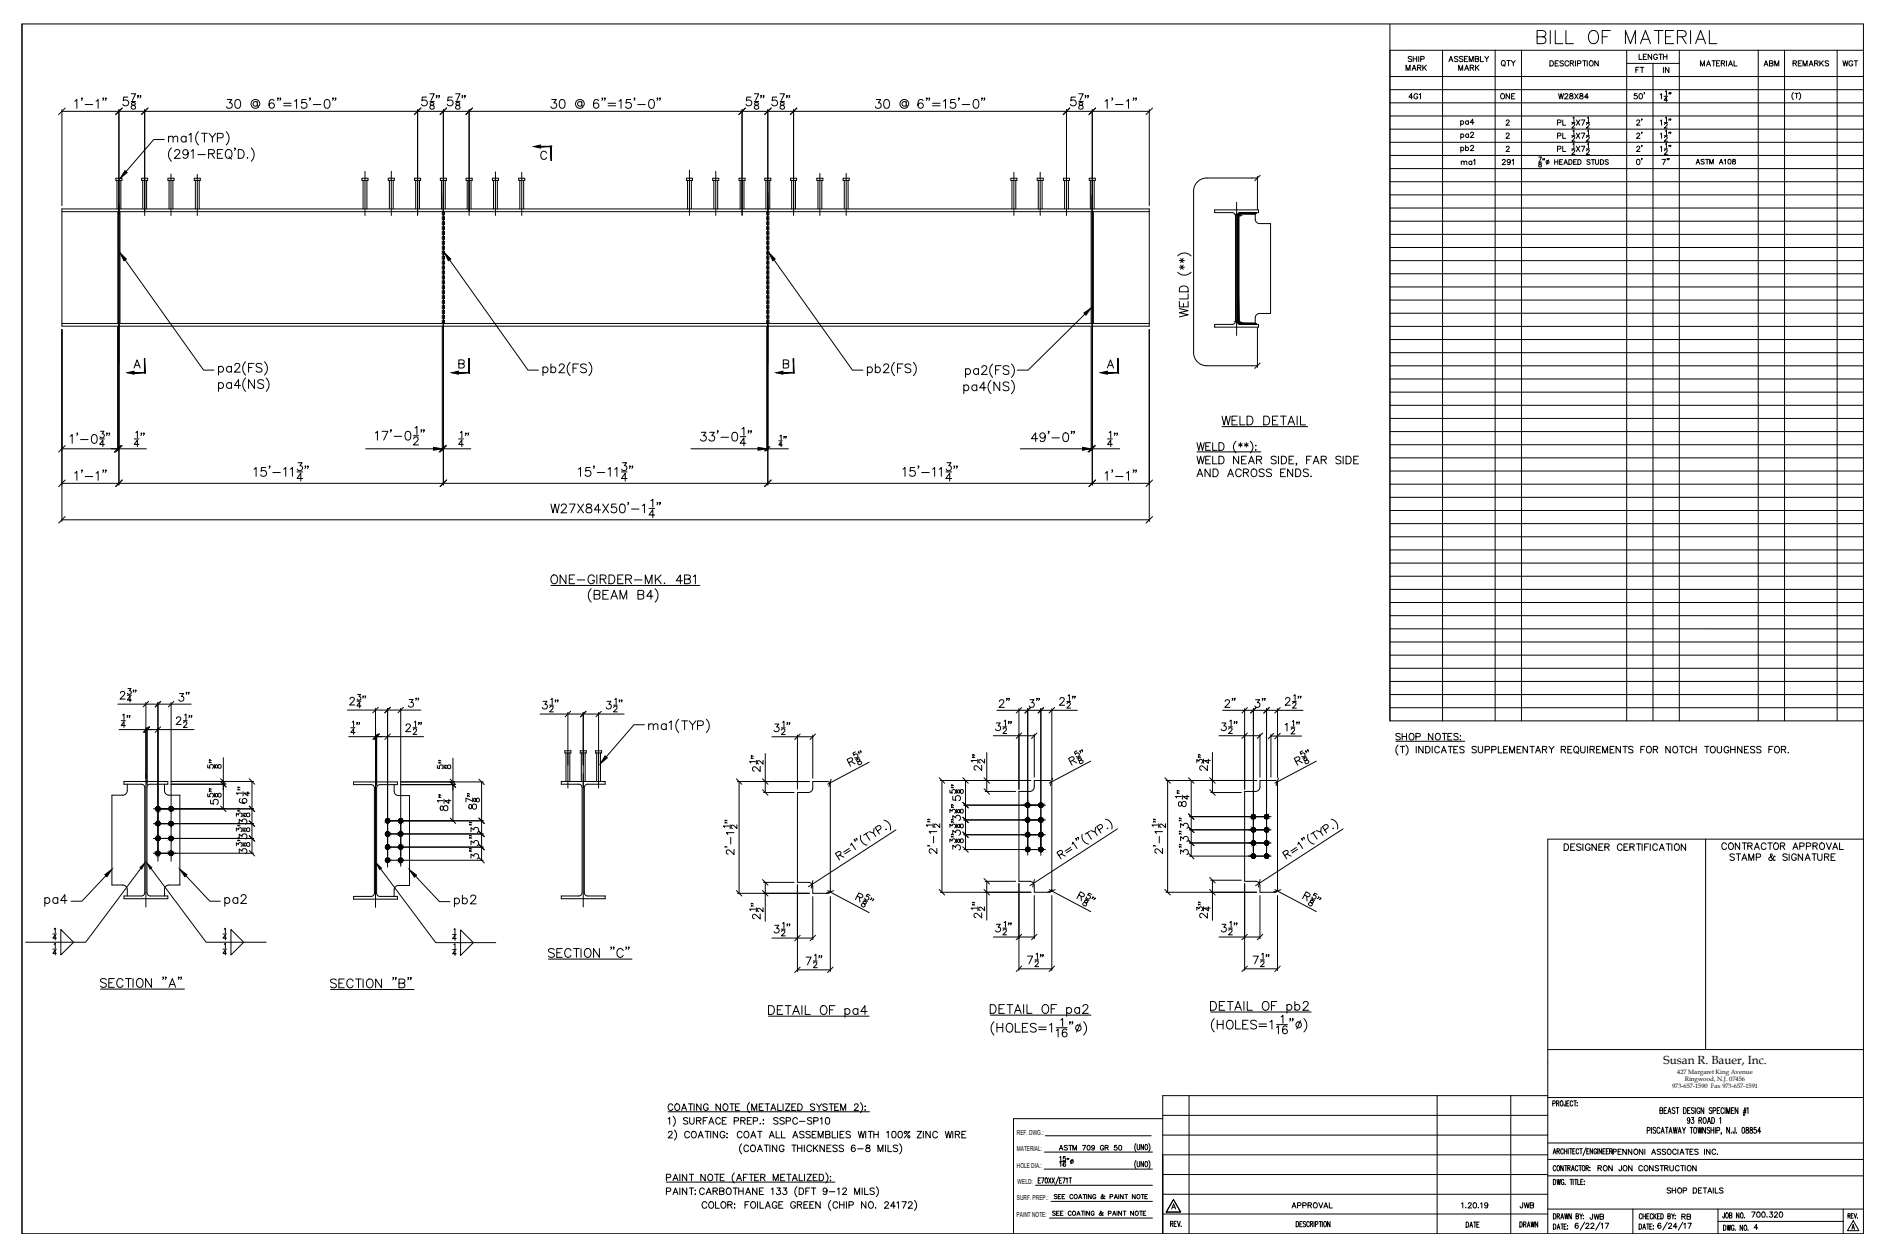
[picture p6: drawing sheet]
<svg xmlns="http://www.w3.org/2000/svg" width="914mm" height="610mm" viewBox="0 0 914 610" stroke-linecap="round" stroke-linejoin="round" font-family="sans-serif">
<defs><g id="words">
<text font-size="11" x="744" y="23">BILL OF MATERIAL</text>
<g font-size="10.1">
<text x="265" y="466">SECTION &quot;C&quot;</text>
<text x="48" y="481">SECTION &quot;A&quot;</text>
<text x="159" y="481">SECTION &quot;B&quot;</text>
</g>
<g font-size="9.7">
<text x="21" y="441">pa4</text>
<text x="108" y="441">pa2</text>
<text x="219" y="441">pb2</text>
<text x="372" y="495">DETAIL OF pa4</text>
<text x="479" y="494">DETAIL OF pa2</text>
<text x="586" y="492">DETAIL OF pb2</text>
</g>
<text font-size="9.3" x="499" y="216">49'-0&quot;</text>
<text font-size="8.8" x="592" y="208">WELD DETAIL</text>
<g font-size="7.1">
<text x="707" y="62">pa4</text>
<text x="707" y="69">pa2</text>
<text x="707" y="75">pb2</text>
</g>
<text font-size="6.6" x="757" y="414">DESIGNER CERTIFICATION</text>
<g font-size="6.2">
<text x="727" y="34">QTY</text>
<text x="791" y="49">50'</text>
<text x="808" y="580">SHOP DETAILS</text>
<text x="770" y="593">JWB</text>
<text x="815" y="593">RB</text>
</g>
<g font-size="5.7">
<text x="794" y="30">LENGTH</text>
<text x="751" y="33">DESCRIPTION</text>
<text x="824" y="33">MATERIAL</text>
<text x="854" y="33">ABM</text>
<text x="869" y="33">REMARKS</text>
<text x="893" y="33">WGT</text>
<text x="792" y="36">FT</text>
<text x="806" y="36">IN</text>
<text x="682" y="49">4G1</text>
<text x="727" y="49">ONE</text>
<text x="755" y="49">W28X84</text>
<text x="797" y="62" transform="rotate(-90 797 62)">2'</text>
<text x="797" y="68" transform="rotate(-90 797 68)">2'</text>
<text x="797" y="75" transform="rotate(-90 797 75)">2'</text>
<text x="708" y="81">ma1</text>
<text x="727" y="81">291</text>
<text x="797" y="81" transform="rotate(-90 797 81)">0'</text>
<text x="807" y="516">Susan R. Bauer, Inc.</text>
<text x="513" y="559">ASTM 709 GR 50</text>
<text x="781" y="561">PENNONI ASSOCIATES INC.</text>
<text x="774" y="569">RON JON CONSTRUCTION</text>
<text x="625" y="587">APPROVAL</text>
<text x="708" y="587">1.20.19</text>
<text x="736" y="587">JWB</text>
<text x="848" y="592">700.320</text>
<text x="736" y="596">DRAWN</text>
</g>
<g font-size="5.3">
<text x="822" y="81">ASTM A108</text>
<text x="509" y="591">SEE COATING &amp; PAINT NOTE</text>
</g>
<g font-size="4.9">
<text x="29" y="457" transform="rotate(-90 29 457)">14</text>
<text x="111" y="457" transform="rotate(-90 111 457)">14</text>
<text x="29" y="464" transform="rotate(-90 29 464)">14</text>
<text x="111" y="464" transform="rotate(-90 111 464)">14</text>
<text x="510" y="582">SEE COATING &amp; PAINT NOTE</text>
</g>
<g font-size="4.4">
<text x="222" y="457" transform="rotate(-90 222 457)">14</text>
<text x="222" y="465" transform="rotate(-90 222 465)">14</text>
</g>
<g font-size="3.3">
<text x="493" y="550">REF. DWG.:</text>
<text x="493" y="558">MATERIAL:</text>
<text x="493" y="566">HOLE DIA.:</text>
<text x="493" y="574">WELD:</text>
<text x="493" y="582">SURF. PREP.:</text>
<text x="493" y="590">PAINT NOTE:</text>
</g>
<g font-size="3.1">
<text x="813" y="521">427 Margaret King Avenue</text>
<text x="811" y="528">973-657-1590 Fax 973-657-1591</text>
<text x="817" y="524">Ringwood, N.J. 07456</text>
</g>
</g></defs>
<!-- layer: OBJECT -->
<g fill="none" stroke="#000" stroke-width=".48">
<path d="M56 86h3v2h-3zM57 88v13M59 88v13M69 86h3v2h-3zM69 88v13M71 88v13M81 86h3v2h-3zM82 88v13M84 88v13M94 86h3v2h-3zM95 88v13M97 88v13"/>
<path d="M175 86h3v2h-3zM176 88v13M178 88v13M188 86h3v2h-3zM189 88v13M191 88v13M201 86h3v2h-3zM202 88v13M203 88v13M213 86h3v2h-3zM214 88v13M216 88v13"/>
<path d="M226 86h3v2h-3zM227 88v13M228 88v13M239 86h3v2h-3zM239 88v13M241 88v13M251 86h3v2h-3zM252 88v13M254 88v13M333 86h3v2h-3zM333 88v13M335 88v13"/>
<path d="M346 86h2v2h-2zM346 88v13M348 88v13M358 86h3v2h-3zM359 88v13M361 88v13M371 86h3v2h-3zM371 88v13M373 88v13M383 86h3v2h-3zM384 88v13M386 88v13"/>
<path d="M396 86h3v2h-3zM397 88v13M398 88v13M409 86h3v2h-3zM409 88v13M411 88v13M490 86h3v2h-3zM491 88v13M493 88v13M503 86h3v2h-3zM503 88v13M505 88v13"/>
<path d="M516 86h3v2h-3zM516 88v13M518 88v13M528 86h3v2h-3zM529 88v13M530 88v13M30 101h527v57h-527zM30 103h527M57 103v54M58 103v54M529 103v54M530 103v54"/>
<path d="M589 102h21v1h-8h-1l-1 2v51l2 1h8v2h-21v-2h8l2-1v-51l-1-2h-1h-8zM609 104v3l1 1h6v44h-6l-1 2v3M30 157h527M60 379h21v1h-9l-1 2v51l2 2h8v1h-21v-1h9l1-1v-1v-52l-1-1h-9zM171 379h22v2h-9h-1v1v52l1 1h9v1h-22v-1h9l1-1 1-52-1-1h-1h-9zM274 364h3v1h-3zM274 365v14M276 365v14M281 364h3v1h-3zM282 365v14M284 365v14M289 364h3v1h-3z"/>
<path d="M289 365v14M291 365v14M62 383l-1 2-1 1h-6v43h7l1 2v4M62 380v4M80 383v2l1 1h6v43h-6l-1 2v4M80 380v4M191 381v3l1 2h7v43l-7 1-1 1v4M283 382l1-2h9v-1h-21v1h9l1 1v1v51l-1 2h-9v1h21v-1h-8l-1-1-1-1M283 382v51M387 384h6l1-1v-4h7l2 1v52l-1 1h-8v-4l-1-1h-6zM494 384h6l1-2v-3h8h1v52l-1 2h-8v-4l-1-1-6-1zM603 384h7l1-2v-3h7h1v52v2h-8v-4l-1-1-7-1z"/>
</g>
<!-- layer: DIMENSIONS -->
<g fill="none" stroke="#000" stroke-width=".48">
<path d="M30 53v47M30 54h527M36 49l1-1v5M40 48l-1 1M41 51h4M47 49l1-1v5M50 48v1M51 48v1M58 53v182M62 47h-2v2a1.5 1.5 0 0 1 2 0 1.5 1.5 0 0 1 0 2 1.5 1.5 0 0 1-2 0M64 45h2l-2 4M64 49h2"/>
<path d="M64 50v1a1.8 1.8 0 0 1 2 2h-2v-1l2-1-1-1zM67 46v1M68 46v1M70 53v51M110 48h2l-1 2a1.4 1.4 0 0 1 1 2 1.4 1.4 0 0 1-2 0M114 48a2.1 2.1 0 0 1 3 2 2.1 2.1 0 0 1-2 3l-1-1v-2zM125 50a1.1 1.1 0 0 0-2 0 1.1 1.1 0 0 0 0 1 1.1 1.1 0 0 0 2 0M125 49v2a1.5 1.5 0 0 0 1-2 1.5 1.5 0 0 0-2-1 2.1 2.1 0 0 0-2 3 2.1 2.1 0 0 0 3 1M133 49v-1a2.1 2.1 0 0 0-3 2 2.1 2.1 0 0 0 2 3 1.3 1.3 0 0 0 1-2 1.3 1.3 0 0 0-1-1 1.3 1.3 0 0 0-2 1M135 48l-1 1M136 48v1M138 50h3"/>
<path d="M138 51h3M143 49l1-1v5M148 48h-2v2a1.5 1.5 0 0 1 2 0 1.5 1.5 0 0 1 0 2 1.5 1.5 0 0 1-2 0M150 48v1M152 51h4M158 48a2.1 2.1 0 0 1 2 2 2.1 2.1 0 0 1-1 3l-2-1zM162 48l-1 1M163 48l-1 1M202 53v51M207 47h-2v2a1.5 1.5 0 0 1 2 0 1.5 1.5 0 0 1 0 2 1.5 1.5 0 0 1-3 0M208 45h3l-2 4M208 49h3"/>
<path d="M209 50v1a1.3 1.3 0 0 1 1 0 1.3 1.3 0 0 1 0 2h-1a1.3 1.3 0 0 1 0-2 1.3 1.3 0 0 1 1 0v-1zM212 46l-1 1M213 46v1M215 53v182M219 47h-2v2a1.5 1.5 0 0 1 2 0 1.5 1.5 0 0 1 0 2 1.5 1.5 0 0 1-2 0M221 45h2l-1 4M221 49h2M221 50v1l2 1a1.1 1.1 0 0 1-1 1 1.1 1.1 0 0 1-1-1l2-1v-1zM224 46v1M226 46l-1 1M227 53v51M267 48h3l-1 2a1.4 1.4 0 0 1 1 2 1.5 1.5 0 0 1-3 0"/>
<path d="M272 48a2.1 2.1 0 0 1 2 2 2.1 2.1 0 0 1-1 3l-2-1zM282 50a1.1 1.1 0 0 0-2 0 1.1 1.1 0 0 0 0 1 1.1 1.1 0 0 0 2 0M282 49v2a1.5 1.5 0 0 0 1-2 1.5 1.5 0 0 0-2-1 2.1 2.1 0 0 0-2 3 2.1 2.1 0 0 0 4 1M290 49v-1a2.1 2.1 0 0 0-3 2 2.1 2.1 0 0 0 2 3 1.3 1.3 0 0 0 1-2 1.3 1.3 0 0 0-1-1 1.3 1.3 0 0 0-1 1M292 48v1M293 48v1M295 50h3M295 51h3M300 49l1-1v5M306 48h-2v2a1.5 1.5 0 0 1 2 0 1.5 1.5 0 0 1 0 2 1.5 1.5 0 0 1-3 0M308 48l-1 1M309 51h4"/>
<path d="M315 48a2.1 2.1 0 0 1 3 2 2.1 2.1 0 0 1-2 3l-1-1-1-2zM319 48v1M320 48v1M360 53v51M364 47h-2v2a1.5 1.5 0 0 1 2 0 1.5 1.5 0 0 1 0 2 1.5 1.5 0 0 1-2 0M366 45h2l-2 4M366 49h2M366 50v1a1.8 1.8 0 0 1 2 2h-2v-1l2-1v-1zM369 46v1M370 46v1M372 53v182M377 47h-2l-1 2a1.5 1.5 0 0 1 3 0 1.5 1.5 0 0 1-1 2 1.5 1.5 0 0 1-2 0"/>
<path d="M378 45h2l-1 4M378 49h2M379 50l-1 1a1.8 1.8 0 0 1 2 2h-2v-1l2-1v-1zM382 46l-1 1M383 46l-1 1M385 53v51M425 48h2l-1 2a1.4 1.4 0 0 1 1 2 1.5 1.5 0 0 1-3 0M429 48a2.1 2.1 0 0 1 3 2 2.1 2.1 0 0 1-2 3l-1-1-1-2zM439 50a1.1 1.1 0 0 0-1 0 1.1 1.1 0 0 0 0 1 1.1 1.1 0 0 0 1 0M439 49v2a1.5 1.5 0 0 0 2-2 1.5 1.5 0 0 0-2-1 2.1 2.1 0 0 0-3 3 2.1 2.1 0 0 0 4 1M447 49v-1a2.1 2.1 0 0 0-2 2 2.1 2.1 0 0 0 1 3 1.4 1.4 0 0 0 2-2 1.3 1.3 0 0 0-2-1 1.3 1.3 0 0 0-1 1M450 48l-1 1"/>
<path d="M451 48l-1 1M452 50h4M452 51h4M457 49l1-1v5M463 48h-2v2a1.5 1.5 0 0 1 2 0 1.5 1.5 0 0 1 0 2 1.5 1.5 0 0 1-2 0M465 48v1M467 51h3M472 48a2.1 2.1 0 0 1 3 2 2.1 2.1 0 0 1-2 3l-1-1zM476 48v1M477 48v1M517 53v51M521 47h-2v2a1.5 1.5 0 0 1 2 0 1.5 1.5 0 0 1 0 2 1.5 1.5 0 0 1-2 0"/>
<path d="M523 45h2l-1 4M523 49h2M523 50v1a1.8 1.8 0 0 1 2 2h-2a1.3 1.3 0 0 1 0-2 1.3 1.3 0 0 1 2 0v-1zM526 46v1M528 46l-1 1M530 53v182M536 49l1-1v5M539 48v1M541 51h3M546 49l1-1v5M550 48l-1 1M551 48v1"/>
<path d="M557 53v47M80 68h-5l-14 15M82 67l1-1h1v3M82 66v3M83 72a4 4 0 0 0 0 6M84 67l1-1h1v3M85 74l1-1h1l-2 4h2M90 67a1.4 1.4 0 0 0-2-1 1.4 1.4 0 0 0 0 2 1.4 1.4 0 0 0 2 0M90 66v3M91 74a1.3 1.3 0 0 1-2 1 1.3 1.3 0 0 1 0-2 1.3 1.3 0 0 1 2 0v1a2 2 0 0 1-1 3l-1-1M92 65h1v4M93 73h1v4"/>
<path d="M96 75h4M96 64a4 4 0 0 0 0 6M98 65h3M99 65v4M101 75l3-1v-1h-1h-2v4M101 65l2 2 2-2M103 75l1 2M103 67v2M105 67h3v-2h-3v4M105 75h2M108 73h-3v4h3M110 64a4 4 0 0 1 0 6"/>
<path d="M110 73a1.9 1.9 0 0 1 3 2 1.9 1.9 0 0 1-3 1l-1-1zM111 76l1 1M114 72v1M116 73h1a2.3 2.3 0 0 1 1 2 2.3 2.3 0 0 1-1 2h-1zM120 76v1M122 72a4 4 0 0 1 0 6M83 84v20M96 85v19M177 83v21M190 83v21M240 83v21M253 84v20"/>
<path d="M334 83v21M347 83v21M398 84v20M410 84v20M492 84v20M504 83v21M600 98v65M610 86h-25a6 6 0 0 0-6 7v78a6 6 0 0 0 6 6h25M610 86v16M611 85l-3 3M609 103v1h-8v1v51l1 1h7M61 126l38 53h5"/>
<path d="M218 126l38 53h5M375 126l38 53h5M571 132a4 4 0 0 0 6 0M571 124a4 4 0 0 1 6 0M572 130h2M572 126h2M572 140a2.4 2.4 0 0 1 4 0v2h-4zM572 129l2 2M572 125l2 2M574 129l-2 2M574 125l-2 2M30 160v93"/>
<path d="M57 158v60M214 158v60M372 158v60M526 152l-28 27h-5M529 158v60M557 160v93M572 150l4 1-4 1 4 1-4 1M572 146v3h4v-3M574 147v2M576 143v2h-4M610 159v19M106 178a1.4 1.4 0 0 1 2 0 1.4 1.4 0 0 1 0 2 1.4 1.4 0 0 1-2 0"/>
<path d="M106 178v4M112 178a1.4 1.4 0 0 0-2 0 1.4 1.4 0 0 0 0 2 1.4 1.4 0 0 0 2 0M112 178v2M114 177l1-1 1 1-2 3h2M119 175a4 4 0 0 0 0 7M121 178h1M123 176h-2v4M127 177l-1-1-2 1 1 1 2 1-1 1h-2M128 175a4 4 0 0 1 0 7M263 179a1.4 1.4 0 0 1 2-1 1.4 1.4 0 0 1 0 2 1.4 1.4 0 0 1-2 0M263 178v4M267 179a1.4 1.4 0 0 1 2-1 1.4 1.4 0 0 1 0 2 1.4 1.4 0 0 1-2 0"/>
<path d="M267 177v4M271 178l1-1h2l-3 4h3M276 176a4 4 0 0 0 0 6M278 179h1M280 177h-2v4M284 177h-1h-2l1 1 2 2-1 1-2-1M286 176a4 4 0 0 1 0 6M421 179a1.4 1.4 0 0 1 2-1 1.4 1.4 0 0 1 0 2 1.4 1.4 0 0 1-2 0M421 178v4M424 179a1.4 1.4 0 0 1 2-1 1.4 1.4 0 0 1 0 2 1.4 1.4 0 0 1-2 0M424 177v4M428 178l1-1h2l-3 4h3"/>
<path d="M434 176a4 4 0 0 0 0 6M435 179h2M438 177h-3v4M442 177h-1h-2v1l3 2-1 1-2-1M443 176a4 4 0 0 1 0 6M468 179a1.4 1.4 0 0 1 2 0 1.4 1.4 0 0 1 0 2 1.4 1.4 0 0 1-2 0M468 179v4M474 179a1.4 1.4 0 0 0-2 0 1.4 1.4 0 0 0 0 2 1.4 1.4 0 0 0 2 0M474 179v3M476 178l1-1 1 1-2 4h3M481 177a4 4 0 0 0 0 6M483 179h1"/>
<path d="M485 177h-2v5M489 178l-1-1-2 1 1 1 2 1-1 2-2-1M490 177a4 4 0 0 1 0 6M611 176l-3 3M106 186a1.4 1.4 0 0 1 2 0 1.4 1.4 0 0 1 0 2 1.4 1.4 0 0 1-2 0M106 186v4M112 186a1.4 1.4 0 0 0-2 0 1.4 1.4 0 0 0 0 2 1.4 1.4 0 0 0 2 0M112 186v2M117 187h-3l2-3v4M119 183a4 4 0 0 0 0 7M123 184v4l-2-4v4M128 185l-1-1-2 1v1l3 1-1 1h-2"/>
<path d="M129 183a4 4 0 0 1 0 7M467 187a1.4 1.4 0 0 1 2 0 1.4 1.4 0 0 1 0 2 1.4 1.4 0 0 1-2 0M467 187v4M474 187a1.4 1.4 0 0 0-2 0 1.4 1.4 0 0 0 0 2 1.4 1.4 0 0 0 2 0M474 187v2M478 188h-3l2-3v4M480 184a4 4 0 0 0 0 7M485 185v4l-3-4v4M489 186l-1-1-2 1 1 1 2 1-1 1h-2M490 184a4 4 0 0 1 0 7M30 218h27M34 212l1-1v4"/>
<path d="M38 210l-1 1M39 213h4M45 211a2.1 2.1 0 0 1 2 1 2.1 2.1 0 0 1-1 3l-1-1zM48 213h3M49 209h1l-1 1a1.1 1.1 0 0 1 1 2 1.1 1.1 0 0 1-2 0M51 216h-3l2-3v4M52 210v1M53 210v1M54 218h17M65 213h2M66 210l1-1v3M67 216h-2l2-3v4"/>
<path d="M69 210l-1 1M70 210l-1 1M177 218h37M182 210l1-1v4M185 209h3l-2 4M190 209l-1 1M191 212h4M197 209a2.1 2.1 0 0 1 2 2 2.1 2.1 0 0 1-1 2h-1zM200 211h3M201 213v-1h1l1 1-3 3h3M201 208l1-1v4M204 209v1"/>
<path d="M206 209l-1 1M211 218h17M222 213h3M223 210l1-1v3M225 216h-3l2-3v4M226 210v1M227 210v1M335 218h37M340 210h2l-1 1a1.6 1.6 0 0 1 1 3 1.4 1.4 0 0 1-2-1M344 210h2l-1 1a1.6 1.6 0 0 1 1 3 1.4 1.4 0 0 1-2-1M348 209v1M350 212h3"/>
<path d="M355 210a2.1 2.1 0 0 1 3 1 2.1 2.1 0 0 1-2 3l-1-1zM359 212h3M360 208l1-1v4M362 215h-3l2-3v4M363 209v1M364 209v1M370 218h12M378 214h1M378 211h1v2M379 216h-1l1-2v3M380 212v1M381 212v1"/>
<path d="M495 218h34M526 218h17M537 213h2M538 210l1-1v3M539 216h-2l2-3v4M541 210l-1 1M542 210l-1 1M580 215l1 3 1-3 1 3 1-3M580 219h31M585 216h1M587 215h-2v3h2M588 215v3h2"/>
<path d="M591 215h1a2 2 0 0 1 1 2 2 2 0 0 1-1 1h-1zM592 207h42M599 214a4 4 0 0 0 0 6M601 215l1 1M601 215v2M602 215l-1 1M603 215l2 1M604 215v2M605 215l-2 1M606 214a4 4 0 0 1 0 6M609 216h.1M609 218h.1"/>
<path d="M30 234h527M36 229h1v4M40 228l-1 1M41 231h4M47 229h1v4M50 228v1M51 228v1M123 228l1-1v4M129 227h-2v2a1.5 1.5 0 0 1 2 0 1.5 1.5 0 0 1 0 2 1.6 1.6 0 0 1-3-1M131 226l-1 1M132 229h4M138 228l1-1v4"/>
<path d="M141 228l1-1v4M144 229h3M144 224h2l-1 2a1.3 1.3 0 0 1 1 2 1.3 1.3 0 0 1-2-1M147 232h-3l2-2v3M148 226v1M149 226v1M280 228l1-1v4M286 227h-2v2a1.5 1.5 0 0 1 2 0 1.5 1.5 0 0 1 0 2 1.5 1.5 0 0 1-2-1M288 226v1M290 229h3M295 228l1-1v4M298 228l1-1v4"/>
<path d="M301 229h3M302 224h2l-1 2a1.3 1.3 0 0 1 1 2 1.6 1.6 0 0 1-3-1M304 232h-3l2-2v3M306 226l-1 1M307 226l-1 1M438 228l1-1v4M443 227h-2v2a1.5 1.5 0 0 1 2 0 1.5 1.5 0 0 1 0 2 1.5 1.5 0 0 1-2-1M445 226v1M447 229h4M452 228l1-1v4M455 228l1-1v4M459 229h2"/>
<path d="M459 224h2l-1 2a1.3 1.3 0 0 1 1 2 1.3 1.3 0 0 1-2-1M461 232h-2l1-2v3M463 226l-1 1M464 226v1M536 229h1v4M539 228v1M541 231h3M546 229h1v4M550 228l-1 1M551 228v1M580 221l1 4 1-4 1 4 1-4M580 231l2-4 1 4"/>
<path d="M581 230h2M585 223h1M587 227v4l-3-4v4M587 221h-2v4h2M588 221v4h2M588 227h1a2 2 0 0 1 2 2 2 2 0 0 1-2 2h-1zM591 221h1a2 2 0 0 1 1 2 2 2 0 0 1-1 2h-1zM595 231l2-4 1 4M596 230h2M601 221v4l-3-4v4M602 228a1.4 1.4 0 0 0-2-1 1.4 1.4 0 0 0-1 2v1a1.4 1.4 0 0 0 1 1 1.4 1.4 0 0 0 2-1M602 223h1"/>
<path d="M603 229h2v-1l-2-1v4M604 229l1 2M604 221h-2v4h2M605 225l2-4 1 4M606 224h2M609 223h2l1-1-3-1v4M610 223l2 2M613 228l-1-1-2 1 1 1 2 1-1 1h-2M616 228v-1l-2 1v1l2 1v1h-2M619 222l-1-1-2 1 1 1 2 1-1 1-2-1M620 221v4M621 229h1"/>
<path d="M621 221h1a2 2 0 0 1 2 2 2 2 0 0 1-2 2h-1zM623 227h-2v4h2M625 223h1M627 227v4l-3-4v4M627 221h-2v4h2M628 227h1a2 2 0 0 1 2 2 2 2 0 0 1-2 2h-1zM629 225l-1 1M633 223h2M634 228l-1-1-1 1v1l2 1-1 1h-1M636 231h.1M636 221h-3v4M637 225l1-4 2 4"/>
<path d="M637 224h2M641 223h2v-1l-2-1v4M642 223l1 2M650 222l-1-1-1 1v1l2 1-1 1-1-1M651 221v4M653 221h1a2 2 0 0 1 1 2 2 2 0 0 1-1 2h-1zM656 223h2M659 221h-3v4h3M30 252h527M267 244l1 5 1-5 1 5 1-5M272 245l1-1 2 1-3 4h3M276 244h3l-2 5"/>
<path d="M280 244l3 5M283 244l-3 5M285 245v1a1.7 1.7 0 0 1 1 0 1.7 1.7 0 0 1 1 2h-2a1.7 1.7 0 0 1 0-2 1.7 1.7 0 0 1 2 0v-1zM291 247h-3l2-3v5M292 244l3 5M295 244l-3 5M299 244h-2l-1 2a1.5 1.5 0 0 1 3 0 1.5 1.5 0 0 1-1 2 1.5 1.5 0 0 1-2 0M301 245a2.1 2.1 0 0 1 2 1 2.1 2.1 0 0 1-1 3l-1-1-1-2zM305 244l-1 1M306 247h4M311 245l1-1v5M315 247h2"/>
<path d="M316 243l1-1v4M317 250h-2l2-3v4M319 244v1M320 244v1M268 279a1.9 1.9 0 0 1 2 2 1.9 1.9 0 0 1-2 1l-1-1zM274 279v4l-2-4v4M279 279h-3v4h3M288 280a1.6 1.6 0 0 0-2-1 1.6 1.6 0 0 0-1 1v1a1.5 1.5 0 0 0 2 2 1.5 1.5 0 0 0 1-2h-1M289 279v4M295 279h2a2.3 2.3 0 0 1 1 2 2.3 2.3 0 0 1-1 2h-2zM302 279h-3v4h3M318 279v4"/>
<path d="M321 279l-3 3M336 280l1-1v4M267 284h72M276 281h2M280 281h4M287 286a4 4 0 0 0 0 6M288 288h2l1-1-3-1v5l3-1v-1l-1-1M291 281h2l1-1-1-1h-2v4M292 288h2M292 281l2 2M295 286h-3v5h3M296 291l2-5 1 5"/>
<path d="M297 289h2M299 281h2M301 291v-5l1 5 2-5v5M303 281h3v-1l-1-1h-2v4M305 281l1 2M308 281h3M309 288h3v-1l-3-1v5l3-1v-1l-1-1M313 283v-4l1 4 2-4v4M317 289h-3l2-3v5M318 286a4 4 0 0 1 0 6M319 281l2 2M322 283h.1"/>
<path d="M331 282h-3l2-3v4M332 281h2l1-2h-3v4h3v-1l-1-1M58 336l1-1h1v1l-2 3h3M62 337h2M62 334h2l-1 1a.9 .9 0 0 1 0 1 .9 .9 0 0 1-1 0M64 339h-2l1-1v2M65 335v1M66 335v1M87 336h2l-1 2a1.2 1.2 0 0 1 1 2 1.2 1.2 0 0 1-2-1M91 336l-1 1M92 336l-1 1M170 339v-1l2 1-2 3h2"/>
<path d="M173 337h2l-1 1a.9 .9 0 0 1 1 1 1 1 0 0 1-2 0M176 338v1M177 338v1M198 339h2l-1 2a1.2 1.2 0 0 1 1 2 1.2 1.2 0 0 1-2-1M202 339v1M203 339v1M267 339h1v3M269 340h.1M271 340h-1M298 339h1v3M300 340h.1M302 340h-1"/>
<path d="M488 339v1M489 339v1M499 339h2l-1 2a1.2 1.2 0 0 1 1 2 1.2 1.2 0 0 1-2-1M503 339v1M504 339v1M514 339l1-1 1 1-2 3h2M518 337v3M520 338v1M521 338v1M598 339l-1 1M599 339l-1 1M609 339h2l-1 2a1.2 1.2 0 0 1 1 2 1.6 1.6 0 0 1-3-1"/>
<path d="M612 339v1M613 339v1M623 339l1-1 1 1-2 3h3M627 337h1v3M630 338l-1 1M631 338l-1 1M57 341h36M58 354h16M59 350h2M59 347l1-1v3M61 352h-2l1-2v3M62 347v1"/>
<path d="M63 347v1M71 341v99M71 354h23M71 353v28M77 341v77M83 341v77M86 349v-1h2l-3 3h3M89 350h2M89 351l1-1 1 1-2 2h2M90 347v-1v3M92 347v1M93 347v1"/>
<path d="M168 344h36M169 357h16M170 353h2M171 350v2M172 355h-2l1-2v3M173 340h2M173 351h.1M174 351h.1M175 342h-2l1-1v2M182 344v96M183 357h22M183 356v25"/>
<path d="M188 344v77M194 344v76M197 352v-1h1l1 1-2 3h2M200 353h2M200 354l1-1 1 1-2 2h2M201 350h1v2M203 351h.1M204 351h.1M262 346h41M263 340h2l-1 2a1.2 1.2 0 0 1 1 2 1.2 1.2 0 0 1-2-1M266 342h2M267 343v-1l1 1-2 2h2"/>
<path d="M275 345v37M283 345v95M290 345v37M294 340h2l-1 2a1.2 1.2 0 0 1 1 2 1.2 1.2 0 0 1-2-1M297 342h2M298 343v-1l1 1-2 2h2M312 351h-5l-13 16M315 352l1-1h1v3M315 351v3M317 352l1-1h1v3M323 352a1.4 1.4 0 0 0-2-1 1.4 1.4 0 0 0 0 2 1.4 1.4 0 0 0 2 0M323 351v3"/>
<path d="M324 350h1v4M329 349a4 4 0 0 0 0 6M331 350h2M332 350v4M334 350l2 2 1-2M336 352v2M338 352h3v-2h-3v4M342 349a4 4 0 0 1 0 6M374 357h20M376 351h2l-1 2a1.2 1.2 0 0 1 0 2 1.2 1.2 0 0 1-2-1M379 353h2M379 354l1-1 1 1-2 2h2"/>
<path d="M379 350h1v3M382 351h-1M383 351h.1M387 357v26M394 357v20M482 357h19M483 351h2l-1 1a1.2 1.2 0 0 1 1 2 1.2 1.2 0 0 1-2 0M483 344h39M485 340v-1l2 1-3 3h3M486 352h2M486 354l1-1h1l-2 3h2M487 350v-1v3"/>
<path d="M489 350v1M490 350v1M494 344v39M498 344v71M501 356v21M505 344v71M510 344v34M517 340h2M517 341h1h1l-2 2h2M591 357h20M592 351h2l-1 1a1.2 1.2 0 0 1 1 2 1.2 1.2 0 0 1-2 0M593 344h39"/>
<path d="M594 340l1-1 1 1-2 3h2M596 352h1M596 354v-1h1l-1 3h1M596 350l1-1v3M599 350l-1 1M600 350l-1 1M603 344v39M608 344v71M611 356v21M614 344v71M616 357h15M616 356v21"/>
<path d="M619 344v33M623 351h1v4M626 353h2M626 354l1-1 1 1-2 2h2M627 350v-1v3M627 340h2M627 341h1l-1 2h2M629 350v1M630 350v1M83 379h40M101 371v1h1a1 1 0 0 1 0-1 1 1 0 0 1 1 0 1 1 0 0 1 0 2M102 370h.1"/>
<path d="M102 369h.1M104 371v2M105 371v1a1.1 1.1 0 0 1 1-1 1.1 1.1 0 0 1 1 0v1a1.1 1.1 0 0 1-1 0 1.1 1.1 0 0 1-1-1zM108 367v16M122 379v35M194 379h40M212 371v2h1a1 1 0 0 1 0-2 1 1 0 0 1 2 0 1.1 1.1 0 0 1-1 2M213 370h1M213 369h1M215 371v2M216 371v2l2-2a.9 .9 0 0 1 1 1 .9 .9 0 0 1-1 1l-1-2zM220 368v15"/>
<path d="M233 379v38M358 379h34M358 379v54M364 368h1M364 367h1M366 369h-3l1 1M367 369v2M369 372v2l-3-2-1 1 1 1M370 369v2l-2-2h-1l1 1M371 365v19M411 370l2-1v-1h-2l1 4M413 369l2 1"/>
<path d="M415 365h-1v1a1 1 0 0 1 1 0 1 1 0 0 1 1 1 1 1 0 0 1-2 0M416 368v1h2a1.1 1.1 0 0 1-1 2 .9 .9 0 0 1-1-1l1-2zM416 365v1M416 367l-1 1M417 364v1M421 370l-20 10M456 379h44M457 379v54M468 379v33M472 367h1M472 366h1M474 369h-3v1"/>
<path d="M474 368v2M476 371v3l-3-3-1 2h1M477 368v2l-2-2v1v1M478 365v19M519 369l2-1-1-1-2 1 2 3M520 369l2 1M522 364l-1 1v1a1.1 1.1 0 0 1 2-1 1 1 0 0 1 0 2 1 1 0 0 1-1 0M523 368v1a1.1 1.1 0 0 1 1 0 1.1 1.1 0 0 1 1 1h-1a1.1 1.1 0 0 1-1-1 1.1 1.1 0 0 1 1-1zM524 364v1M524 367l-2 1M525 364v1M529 369l-20 11"/>
<path d="M565 379h44M566 379v54M578 379v36M580 370v-2l1 1a1.1 1.1 0 0 1 2-1 1 1 0 0 1 0 2M581 367h1M581 366h1M584 368v2M585 371v3l-3-3v2l1 1M586 368v2l-2-1h3M588 365v19M628 369l2-1v-1l-3 1 2 3M629 369l2 1"/>
<path d="M632 364l-2 1 1 1a1 1 0 0 1 1-1 1.1 1.1 0 0 1 1 2 1 1 0 0 1-2 0M632 368l1 1a1.1 1.1 0 0 1 1 0 1.1 1.1 0 0 1 1 1h-2a1.1 1.1 0 0 1 0-1 1.1 1.1 0 0 1 1-1h-1zM633 364v1M633 367l-1 1M634 364v1M638 369l-20 11M74 392h49M74 399h49M83 380h26M101 385v1h1a1 1 0 0 1 0-1 1 1 0 0 1 1 0 1 1 0 0 1 0 2M102 384h.1M102 382v1"/>
<path d="M102 388v2h2a1.3 1.3 0 0 1 0-2 1.3 1.3 0 0 1 2 0 1.3 1.3 0 0 1-1 2M104 385v2M105 385v1a1.1 1.1 0 0 1 1-1 1.1 1.1 0 0 1 1 0v1a1.1 1.1 0 0 1-1 0 1.1 1.1 0 0 1-1-1zM108 380v12M115 396v-2l1 1a.9 .9 0 0 1 1-1 1 1 0 0 1 0 2M115 393h1M115 392h1M115 399l1 1M115 383h1M115 382h1M116 399v-2l1 1a1.2 1.2 0 0 1 2 0 1.2 1.2 0 0 1 0 2M117 387l-1 1a1.7 1.7 0 0 0 2 2 1.7 1.7 0 0 0 2-2 1.2 1.2 0 0 0-2 0 1.2 1.2 0 0 0 0 2"/>
<path d="M117 385h-2M118 384v2M118 394v2M118 395v1h1l1-2a.9 .9 0 0 1 1 1 .9 .9 0 0 1-1 1l-1-1zM120 384v2l-2-1h3M187 398h47M194 381h26M213 386l1 1M213 385l1 1M214 391v2l2-2a1.2 1.2 0 0 1 1 1 1.2 1.2 0 0 1-1 1l-1-2zM215 388h-3l1 1M215 388v2"/>
<path d="M218 388v2l-2-2h3M220 381v17M227 386h1M227 385h1M227 390v2h2a1.5 1.5 0 0 1 0-2 1.5 1.5 0 0 1 2 0v2a1.5 1.5 0 0 1-2 0 1.5 1.5 0 0 1 0-2zM228 400h1M228 399h1M229 388l-3-1v2M229 387v2M230 387v2l1-2a.9 .9 0 0 1 1 1 .9 .9 0 0 1-1 1v-2zM352 399h1M352 398h1"/>
<path d="M370 384h15M429 398a4 4 0 0 1 3 5M450 398l1 1M450 397l1 1M452 400v1M456 400v1l-2-1h-1v1M461 394v-1h1a.9 .9 0 0 1 1 0 .9 .9 0 0 1 0 1M461 383v1l1 1a1 1 0 0 1 0-2 1 1 0 0 1 1 0 1 1 0 0 1 0 2M461 391l1 1M461 390l1 1M461 398l1 1M461 397l1 1"/>
<path d="M461 382h1M461 381h1M462 398v-2l1 1a1.2 1.2 0 0 1 2-1 1.2 1.2 0 0 1 0 2M462 386v2h2a1.3 1.3 0 0 1 0-2 1.3 1.3 0 0 1 1 0 1.3 1.3 0 0 1 0 2M464 383v2M464 392v2M464 400v1M464 393v1h1a1.1 1.1 0 0 1 1-1 1.1 1.1 0 0 1 1 0v1h-1l-1-1zM464 400v1h1l1-1a.9 .9 0 0 1 1 1 .9 .9 0 0 1-1 0l-1-1zM464 383v1l1 1 1-2a.9 .9 0 0 1 1 1 .9 .9 0 0 1-1 1l-1-2zM467 390h40M467 398h40"/>
<path d="M478 384h14M536 397a4 4 0 0 1 3 5M559 398l1 1M559 397l1 1M562 400v1M565 400v1l-2-1h-1l1 1M571 384l1 1M571 383l1 1M572 389v2l2-2a1.2 1.2 0 0 1 1 1 1.2 1.2 0 0 1-1 1l-1-2zM572 398h1M572 397h1M573 386h-3l1 1"/>
<path d="M573 386v2M576 386v2l-2-2h2M577 396h39M587 384h15M645 397a4 4 0 0 1 3 5M74 407h49M74 414h49M115 403v-1h1a.9 .9 0 0 1 1 0 .9 .9 0 0 1 0 1M115 410v-1l1 1a.9 .9 0 0 1 1-1 .9 .9 0 0 1 0 1M115 400l1 1M115 407l1 1M115 406l1 1"/>
<path d="M116 406v-1l1 1a1.2 1.2 0 0 1 2-1 1.2 1.2 0 0 1 0 2M116 414v-2l1 1a1.2 1.2 0 0 1 2-1 1.2 1.2 0 0 1 0 2M118 401v2M118 409v1M118 402v1h1l1-2a.9 .9 0 0 1 1 1 .9 .9 0 0 1-1 1l-1-1zM118 409v1h1l1-1a.9 .9 0 0 1 1 1 .9 .9 0 0 1-1 0l-1-1zM187 404h47M187 411h47M187 417h47M228 406l1 1M228 405h1M228 413h1"/>
<path d="M228 412h1M228 403v-2l2 1a1.2 1.2 0 0 1 2 0 1.2 1.2 0 0 1-1 2M228 410v-2l2 1a1.2 1.2 0 0 1 2-1 1.2 1.2 0 0 1-1 2M228 416v-2l2 1a1.2 1.2 0 0 1 2-1 1.2 1.2 0 0 1-1 2M352 411h1M354 401h-3M354 400v2M354 406v3M356 412v2l-3-2-1 2h1M356 404h-4l1 1M357 400v2l-2-2-1 1 1 1M406 415l2-1-1-1-2 1 2 3"/>
<path d="M407 415l2 1M412 411l-3 2M412 412l-2 2M412 410l1-1 2 3M414 407l1 1M415 407v1M417 405a4 4 0 0 0 3 5M420 404l2 3M421 404l-2 1M424 404l1 2M424 402v2l-3-1M425 403l2-1-1-2-2 1 2 3"/>
<path d="M429 402h1M434 402l-42 28M450 410h1M452 400h-3l1 1M453 406v3M454 411v3l-3-2v1v1M454 403h-3v1M461 401v-1l1 1a.9 .9 0 0 1 1-1 .9 .9 0 0 1 0 1M461 408v-1l1 1a.9 .9 0 0 1 1-1 1 1 0 0 1 0 2M461 406h1M461 405h1M462 405v-2l1 1a1.2 1.2 0 0 1 2-1 1.2 1.2 0 0 1 0 2"/>
<path d="M462 412v-2l1 1a1.2 1.2 0 0 1 2-1 1.2 1.2 0 0 1 0 2M464 407v2M464 407v1l1 1 1-2a.9 .9 0 0 1 1 1 .9 .9 0 0 1-1 1l-1-2zM467 405h40M467 412h40M513 415l2-1v-2l-3 1 2 4M514 414l3 1M519 411l-3 2M520 412l-3 2M520 409v-1l2 4M522 407v1M523 406v1"/>
<path d="M525 405a4 4 0 0 0 3 4M527 404l2 3M528 403l-2 2M531 404l1 1M531 401v3l-2-1M533 403l1-2v-1l-2 1 2 3M537 402h.1M542 402l-43 28M559 410h1M561 400h-2v1M562 406v3M564 411v3l-3-2-1 1 1 1"/>
<path d="M564 403h-4l1 1M572 404l1 1M572 403h1M572 411h1M572 410h1M572 401v-2l2 1a1.2 1.2 0 0 1 2 0 1.2 1.2 0 0 1-1 2M572 408v-2l2 1a1.2 1.2 0 0 1 2-1 1.2 1.2 0 0 1-1 2M572 414v-2l2 1a1.2 1.2 0 0 1 2-1 1.2 1.2 0 0 1-1 2M577 409h39M577 415h39M577 402h39M623 415l2-1-1-2-2 1 2 4"/>
<path d="M624 414l2 1M629 411l-3 2M629 412l-3 2M629 409l1-1 2 4M631 407v1M632 406v1M634 405a4 4 0 0 0 3 4M637 404l2 3M638 403l-2 2M640 404l1 1M641 401l-1 3-2-1M642 403l2-2-1-1-2 1 2 3"/>
<path d="M646 402h1M651 402l-42 28M51 425l-11 12h-6M68 421l-26 36h-30M73 421l27 36h29M90 425l12 12h5M184 421l27 36h29M201 425l12 12h5M358 433h34M364 439l1 1M364 438h1M370 428h15"/>
<path d="M371 428v19M387 429v42M394 435v21M401 432l20 11M403 432l-1 1M403 435v36M416 435h2v-1l-2-1-1 3M417 435v2M419 437v2a.9 .9 0 0 1-1 1 1 1 0 0 1 0-2h2v-1zM419 436l2 1M422 434h-1l-1 1a1 1 0 0 1 1 0 1.1 1.1 0 0 1-1 2 1 1 0 0 1-1-1M423 436h-1"/>
<path d="M424 436l-1 1M456 433h44M472 439h1M472 438h1M474 440v2M477 440v2l-2-2v1v1M478 427h14M478 427v19M494 428v43M501 434v21M509 431l20 11M510 431l-1 2"/>
<path d="M510 434v37M523 434l2 1 1-1-2-2-2 4M524 435v2M526 437a1.1 1.1 0 0 1 1 1 1.1 1.1 0 0 1-1 1h-1a1.1 1.1 0 0 1 1-1 1.1 1.1 0 0 1 1 0v-1zM526 436l2 1M529 434l-1-1-1 1a1.1 1.1 0 0 1 2 1 1 1 0 0 1-1 1 1 1 0 0 1-1-1M530 435l-1 1M531 436h-1M565 433h44M581 439h1M581 438h1M584 440v2"/>
<path d="M586 440v2l-2-2h3M587 427h15M588 427v19M603 428v43M611 434v21M618 431l20 11M619 431v2M619 434v37M632 434l2 1 1-1-2-2-1 4M634 435v2M635 437a1.1 1.1 0 0 1 1 1 1.1 1.1 0 0 1 0 1h-2a1.1 1.1 0 0 1 1-1 1.1 1.1 0 0 1 1 0l1-1zM636 436l1 1"/>
<path d="M639 434l-2-1v1a1 1 0 0 1 1 1 1 1 0 0 1-1 1 1 1 0 0 1-1-1M639 435v1M640 436h.1M36 457l-7-6v12l7-6M118 457l-6-6v12l6-6M229 457l-6-6v12l6-6M366 441h-3l1 1M367 440v2M369 443v3l-3-3-1 2 1 1M370 440v2l-2-2-1 1 1 1M374 455h20M376 449h2l-1 1a1.2 1.2 0 0 1 0 2 1.2 1.2 0 0 1-2 0"/>
<path d="M379 451h2M379 452v-1l2 1-2 2h2M379 448l1-1v3M382 448l-1 1M383 448v1M474 440h-3v1M476 443v2l-3-2-1 1 1 1M482 454h19M483 448h2l-1 2a1.2 1.2 0 0 1 1 2 1.2 1.2 0 0 1-2-1M486 450h2M486 451h1h1l-2 2h2M487 447v3"/>
<path d="M489 448v1M490 448v1M580 441v-1l1 1a1.1 1.1 0 0 1 2-1 1 1 0 0 1 0 2M585 443v2l-3-2v1l1 1M591 454h20M592 448h2l-1 2a1.2 1.2 0 0 1 1 2 1.2 1.2 0 0 1-2-1M596 450h1M596 451h1l-1 2h1M596 447h1v3M599 448l-1 1M600 448l-1 1M49 480h40"/>
<path d="M160 480h41M266 465h40M387 470h16M391 464h2l-2 4M394 466h2M394 467l1-1 1 1-2 2h2M395 463h1v3M397 464v1M398 464v1M494 470h16M498 464h3l-2 3M502 466h2"/>
<path d="M502 467v-1l1 1-1 2h2M502 463l1-1v3M505 463l-1 1M506 463l-1 1M603 470h16M608 464h2l-2 3M611 466h2M611 467l1-1 1 1-2 2h2M612 463v-1v3M614 463v1M615 463v1M373 493h48"/>
<path d="M480 492h49M482 495a4 4 0 0 0 0 7M483 496v5M483 498h3M486 496v5M489 496a1.9 1.9 0 0 1 2 3 1.9 1.9 0 0 1-3 1v-2zM492 496v5h3M496 498h1M498 496h-2v5h2M502 497l-1-1-1 1v1l2 1v1l-1 1-1-1M504 498h3M504 499h3"/>
<path d="M509 497l1-1v5M512 500l1-1v4M512 498h5M514 495l1-1v4M517 500v-1a1.7 1.7 0 0 0-2 2 1.7 1.7 0 0 0 2 2 1.2 1.2 0 0 0 0-2 1.2 1.2 0 0 0-2 1M524 496l-2 5M525 495a4 4 0 0 1 0 7M587 491h49M589 494a4 4 0 0 0 0 6M590 495v4M590 497h3M593 495v4"/>
<path d="M595 495a1.9 1.9 0 0 1 3 2 1.9 1.9 0 0 1-3 1v-1zM599 495v4h3M603 497h1M605 495h-2v4h2M609 495h-1h-2l1 1 2 2-1 1-2-1M610 497h4M610 498h4M616 496l1-1v4M619 498h1v3M619 497h5M621 493l1-1v4M624 498a1.7 1.7 0 0 0-2 1 1.7 1.7 0 0 0 2 2 1.2 1.2 0 0 0 0-2 1.2 1.2 0 0 0-2 1"/>
<path d="M631 495l-2 4M632 494a4 4 0 0 1 0 6M569 582l3 6h-7z"/>
<circle cx="608" cy="229" r="1.7"/>
<circle cx="523" cy="498" r="1.4"/>
<circle cx="630" cy="497" r="1.4"/>
</g>
<!-- layer: 0 -->
<g fill="none" stroke="#000" stroke-width=".48">
<path d="M32 52l-4 4M59 52l-3 4M72 52l-3 4M204 52l-3 4M217 52l-4 4M229 52l-3 4M361 52l-3 4M374 52l-3 4M386 52l-3 4M519 52l-4 4M531 52l-3 4M559 52l-3 4"/>
<path d="M32 216l-4 3M59 216l-3 3M216 216l-3 3M217 216l-4 3M373 217l-2 2M531 216l-4 3M531 216l-3 3M32 233l-4 3M59 233l-3 3M217 233l-4 3M374 233l-3 3M531 233l-3 3"/>
<path d="M559 233l-3 3M32 251l-4 3M559 251l-3 3M72 340l-3 3M72 352l-3 3M73 352l-3 3M78 340l-3 3M78 352l-3 3M84 340l-2 3M183 343l-2 3M183 356l-2 3M184 356l-3 3"/>
<path d="M189 343l-2 3M189 356l-2 3M196 343l-3 3M277 345l-3 3M284 345l-3 3M292 345l-3 3M388 356l-3 3M395 356l-2 3M495 343l-2 3M495 355l-2 3M500 343l-3 3M503 355l-3 3"/>
<path d="M506 343l-3 3M511 343l-2 3M605 343l-3 3M605 355l-3 3M609 343l-3 3M612 355l-2 3M615 343l-2 3M618 356l-3 2M621 343l-3 3M621 356l-3 2M107 379l3 3M107 378l3 2"/>
<path d="M121 378l2 2M218 379l3 3M218 378l3 3M232 378l3 3M357 378l3 2M370 378l2 2M403 378l-1 3M455 377l3 3M467 377l2 3M477 377l3 3M510 377l-1 4M565 377l2 3"/>
<path d="M576 377l3 3M587 377l2 3M620 377l-1 4M107 391l3 3M121 391l2 3M121 398l2 3M218 397l3 2M232 397l3 2M370 383l2 3M467 389l2 3M467 396l2 3M477 382l3 3"/>
<path d="M576 395l3 2M587 383l2 3M121 405l2 3M121 412l2 3M232 403l3 3M232 409l3 3M232 416l3 3M467 403l2 3M467 411l2 2M576 401l3 3M576 407l3 3M576 414l3 3"/>
<path d="M357 432l3 3M370 427l2 2M370 432l2 3M394 427l-1 4M404 432l-3 1M455 431l3 3M477 426l3 3M477 431l3 3M502 427l-1 3M512 431l-4 2M565 431l2 3M587 426l2 2"/>
<path d="M587 431l2 3M611 427l-1 3M621 431l-4 2M388 454l-3 2M395 454l-2 2M495 453l-2 3M503 453l-3 3M605 453l-3 3M612 453l-2 3M388 469l-3 3M404 469l-3 3M495 469l-2 2"/>
<path d="M511 469l-2 2M605 469l-3 2M621 469l-3 2"/>
</g>
<!-- layer: HIDDEN -->
<g fill="none" stroke="#000" stroke-width=".48">
<path d="M214 103v1M214 105v2M214 107v2M214 110v1M214 112v2M214 115v1M214 117v2M214 119v2M215 103v1M215 105v2M215 107v2M215 110v1"/>
<path d="M215 112v2M215 115v1M215 117v2M215 119v2M372 103v1M372 105v2M372 107v2M372 110v1M372 112v2M372 115v1M372 117v2M372 119v2"/>
<path d="M373 103v1M373 105v2M373 107v2M373 110v1M373 112v2M373 115v1M373 117v2M373 119v2M214 122v1M214 124v2M214 127v1M214 129v2"/>
<path d="M214 131v2M214 134v1M214 136v2M214 139v1M215 122v1M215 124v2M215 127v1M215 129v2M215 131v2M215 134v1M215 136v2M215 139v1"/>
<path d="M372 122v1M372 124v2M372 127v1M372 129v2M372 131v2M372 134v1M372 136v2M372 139v1M373 122v1M373 124v2M373 127v1M373 129v2"/>
<path d="M373 131v2M373 134v1M373 136v2M373 139v1M214 141v2M214 143v2M214 146v1M214 148v2M214 150v2M214 153v1M214 155v2M215 141v2"/>
<path d="M215 143v2M215 146v1M215 148v2M215 150v2M215 153v1M215 155v2M372 141v2M372 143v2M372 146v1M372 148v2M372 150v2M372 153v1"/>
<path d="M372 155v2M373 141v2M373 143v2M373 146v1M373 148v2M373 150v2M373 153v1M373 155v2"/>
</g>
<!-- layer: DIMENSIONS -->
<g fill="#000" stroke="#000" stroke-width=".48">
<path d="M61 83l1 1-4 2zM58 123l3 3h-1zM215 123l4 3h-2zM373 123l3 3h-1zM526 152l3-3-2 4zM210 217l4 1h-4zM368 217l4 1h-4zM525 217l4 1h-4zM293 367l1 1-3 2zM77 398v1zM498 389v1zM505 389v1z"/>
<path d="M77 407h1zM194 403v1zM608 401v1zM51 424l3-2-2 3zM68 421l2-2-1 2zM71 419l3 2h-1zM87 422l4 2-1 1zM183 419l2 2-1 1zM199 422l3 2-1 1z"/>
<path d="M600 105l1 51v-51zM600 105l1 51h-1z"/>
<path d="M600 105h1zM600 105h1z"/>
<path d="M600 104h1zM600 104l1 1z"/>
<path d="M600 104h1zM600 104h1z"/>
<path d="M600 104h1zM600 104h1z"/>
<path d="M600 104h1zM600 104h1z"/>
<path d="M600 104h1zM600 104h1z"/>
<path d="M600 104h1zM600 104h1z"/>
<path d="M600 104h1zM600 104h1z"/>
<path d="M600 104h1zM600 104h1z"/>
<path d="M600 104h1zM600 104h1z"/>
<path d="M600 104h1zM600 104h1z"/>
<path d="M600 104h1zM600 104h1z"/>
<path d="M600 104h2zM600 104h1z"/>
<path d="M601 104h8zM601 104h8z"/>
<path d="M601 103h8zM601 104h8z"/>
<path d="M601 103h8zM601 103h8z"/>
<path d="M601 103h8zM601 103h8z"/>
<path d="M601 103h8zM601 103h8z"/>
<path d="M602 103h7zM601 103h8z"/>
<path d="M600 156h1zM600 156h1z"/>
<path d="M600 156h1zM600 156h1z"/>
<path d="M600 156h1zM600 156h1z"/>
<path d="M600 156h1zM600 156h1z"/>
<path d="M600 156h1zM600 156h1z"/>
<path d="M600 156h1zM600 156h1z"/>
<path d="M600 156h1zM600 156h1z"/>
<path d="M600 156l1 1zM600 156l1 1z"/>
<path d="M600 157h1zM600 157h1z"/>
<path d="M600 157h1zM600 157h1z"/>
<path d="M600 157h1zM600 157h1z"/>
<path d="M600 157h1zM600 157h1z"/>
<path d="M600 157h2zM600 157h2z"/>
<path d="M600 157h9zM600 157h9z"/>
<path d="M601 157h8zM601 157h8z"/>
<path d="M601 157h8zM601 157h8z"/>
<path d="M601 157h8zM601 157h8z"/>
<path d="M601 157h8zM601 157h8z"/>
<path d="M601 157h8zM601 157h8z"/>
<path d="M76 392h1zM76 392h1zM76 392h1z"/>
<path d="M76 399h1zM76 399h1zM76 400l1-1z"/>
<path d="M76 393l1-1zM76 393l1-1zM77 392l-1 1z"/>
<path d="M76 400l1-1zM76 400l1-1zM77 399l-1 1z"/>
<path d="M76 392h1zM76 392h1zM76 392h1z"/>
<path d="M76 399h1zM76 399h1zM76 399h1z"/>
<path d="M77 392l-1 1zM77 392l-1 1zM77 392v1z"/>
<path d="M76 391l1 1zM76 391l1 1zM76 392h1z"/>
<path d="M76 398l1 1zM76 399h1zM76 399h1z"/>
<path d="M77 392v1zM77 392v1zM77 392v1z"/>
<path d="M77 391v1zM77 391v1zM76 391l1 1z"/>
<path d="M77 398v1zM77 398v1zM76 398l1 1z"/>
<path d="M77 392v1zM77 392v1zM77 392l1 1z"/>
<path d="M77 391v1zM77 391v1z"/>
<path d="M77 392l1 1zM77 392h1z"/>
<path d="M77 399l1 1zM77 399h1z"/>
<path d="M77 392h1zM77 392h1zM77 392h1z"/>
<path d="M77 399h1zM77 399h1zM77 399h1z"/>
<path d="M82 392h1zM82 392h1zM82 392h1z"/>
<path d="M82 399h1zM82 399h1zM82 400l1-1z"/>
<path d="M82 393l1-1zM82 393l1-1zM83 392l-1 1z"/>
<path d="M82 400l1-1zM82 400l1-1zM83 399l-1 1z"/>
<path d="M82 392h1zM82 392h1zM82 392h1z"/>
<path d="M82 399h1zM82 399h1zM82 399h1z"/>
<path d="M83 392l-1 1zM83 392v1zM83 392v1z"/>
<path d="M83 391v1zM82 391l1 1zM82 392h1z"/>
<path d="M83 398v1zM82 399h1zM82 399h1z"/>
<path d="M83 392v1zM83 392v1zM83 392v1z"/>
<path d="M83 391v1zM83 391v1zM83 391v1z"/>
<path d="M83 398v1zM83 398v1zM83 398v1z"/>
<path d="M83 392l1 1zM83 392l1 1zM83 392l1 1z"/>
<path d="M84 392h-1zM84 391l-1 1zM83 391v1z"/>
<path d="M84 399h-1zM84 399h-1zM83 398v1z"/>
<path d="M83 392h1zM83 392h1z"/>
<path d="M83 399l1 1zM83 399l1 1z"/>
<path d="M83 392h1zM83 392h1zM83 392h1z"/>
<path d="M83 399h1zM83 399h1zM83 399h1z"/>
<path d="M187 398h1zM187 398h1zM187 398h1z"/>
<path d="M187 398h1zM187 399l1-1zM188 398l-1 1z"/>
<path d="M187 397l1 1zM187 397l1 1zM187 398h1z"/>
<path d="M188 398v1zM188 398v1zM188 398v1z"/>
<path d="M188 397v1zM187 397l1 1zM187 397l1 1z"/>
<path d="M188 398v1zM188 398v1zM188 398v1z"/>
<path d="M188 397v1zM188 397v1zM188 397v1z"/>
<path d="M188 398v1zM188 398l1 1zM188 398l1 1z"/>
<path d="M189 397l-1 1zM188 397v1zM188 397v1z"/>
<path d="M188 398h1zM188 398h1z"/>
<path d="M188 398h1zM188 398h1zM188 398h1z"/>
<path d="M193 398h1zM193 398h1zM193 398h1z"/>
<path d="M193 398h1zM193 399l1-1zM194 398v1z"/>
<path d="M194 397v1zM193 397l1 1zM193 398h1z"/>
<path d="M194 398v1zM194 398v1zM194 398v1z"/>
<path d="M194 397v1zM194 397v1zM194 397v1z"/>
<path d="M194 398v1zM194 398v1zM194 398l1 1z"/>
<path d="M194 397v1zM194 397v1zM194 397v1z"/>
<path d="M194 398l1 1zM194 398l1 1zM194 398h1z"/>
<path d="M195 397l-1 1zM195 397l-1 1zM195 397l-1 1z"/>
<path d="M194 398h1zM194 398h1z"/>
<path d="M194 398h1zM194 398h1zM194 398h1z"/>
<path d="M497 390h1zM497 390h1zM497 391l1-1z"/>
<path d="M497 397l1 1zM497 398h1zM497 398h1z"/>
<path d="M497 391l1-1zM497 391l1-1zM498 390v1z"/>
<path d="M497 398h1zM497 398h1z"/>
<path d="M497 390h1zM497 390h1z"/>
<path d="M498 397v1zM497 397l1 1zM497 397l1 1z"/>
<path d="M498 390v1zM498 390v1zM498 390v2z"/>
<path d="M498 398v1zM498 398v1zM498 398v1z"/>
<path d="M498 397v1zM498 397v1zM498 397v1z"/>
<path d="M498 390v2zM498 390l1 1zM498 390l1 1z"/>
<path d="M498 398v1zM498 398l1 1zM498 398l1 1z"/>
<path d="M498 389v1zM498 389v1zM498 389v1z"/>
<path d="M498 397v1zM498 397v1zM498 397v1z"/>
<path d="M498 390l1 1zM498 390l1 1zM498 390l1 1z"/>
<path d="M498 398h1zM498 398h1zM498 398h1z"/>
<path d="M499 390h-1zM499 390h-1zM499 389l-1 1z"/>
<path d="M499 397l-1 1zM499 397l-1 1zM499 397l-1 1z"/>
<path d="M498 390l1 1zM498 390l1 1z"/>
<path d="M498 398h1zM498 398h1z"/>
<path d="M498 390h1zM498 390h1zM498 390h1z"/>
<path d="M498 398l1-1zM498 398l1-1zM498 398l1-1z"/>
<path d="M504 390h1zM504 390h1zM504 391l1-1z"/>
<path d="M504 397l1 1zM504 398h1zM504 398h1z"/>
<path d="M504 391l1-1zM504 391l1-1zM505 390l-1 1z"/>
<path d="M504 398h1zM504 398h1zM504 398h1z"/>
<path d="M504 390h1zM504 390h1zM504 390h1z"/>
<path d="M504 397l1 1zM504 397l1 1zM504 397l1 1z"/>
<path d="M505 390l-1 1zM505 390l-1 1zM505 390v2z"/>
<path d="M505 398l-1 1zM505 398l-1 1zM505 398v1z"/>
<path d="M504 389l1 1zM504 390h1zM504 390h1z"/>
<path d="M504 397l1 1zM504 397l1 1zM504 397l1 1z"/>
<path d="M505 390v2zM505 390v1zM505 390v1z"/>
<path d="M505 398v1zM505 398v1zM505 398v1z"/>
<path d="M505 389v1zM505 389v1zM504 389l1 1z"/>
<path d="M505 397v1zM505 397v1zM504 397l1 1z"/>
<path d="M505 390v1zM505 390l1 1zM505 390l1 1z"/>
<path d="M505 398h1zM505 398h1z"/>
<path d="M505 397v1zM505 397v1zM505 397v1z"/>
<path d="M505 390l1 1zM505 390h1z"/>
<path d="M505 398h1zM505 398h1z"/>
<path d="M505 390h1zM505 390h1zM505 390h1z"/>
<path d="M505 398l1-1zM505 398l1-1zM505 398l1-1z"/>
<path d="M607 396h1zM607 396h1zM607 396h1z"/>
<path d="M607 396h1zM607 397l1-1zM607 397l1-1z"/>
<path d="M607 395l1 1zM607 395l1 1zM607 396h1z"/>
<path d="M608 396l-1 1zM608 396l-1 1zM608 396l-1 1z"/>
<path d="M607 395l1 1zM607 395l1 1zM607 395l1 1z"/>
<path d="M608 396v1zM608 396v1zM608 396v1z"/>
<path d="M608 395v1zM608 395v1zM607 395l1 1z"/>
<path d="M608 396v1zM608 396v1zM608 396h1z"/>
<path d="M608 395v1zM608 395v1zM608 395v1z"/>
<path d="M608 396h1zM608 396h1z"/>
<path d="M608 396h1zM608 396h1zM608 396h1z"/>
<path d="M613 396h1zM613 396h1zM613 396h1z"/>
<path d="M613 396h1zM613 397l1-1zM613 397l1-1z"/>
<path d="M613 395l1 1zM613 395l1 1zM613 396h1z"/>
<path d="M614 396v1zM614 396v1zM614 396v1z"/>
<path d="M614 395v1zM613 395l1 1zM613 395l1 1z"/>
<path d="M614 396v1zM614 396v1zM614 396l1 1z"/>
<path d="M614 395v1zM614 395v1zM614 395v1z"/>
<path d="M614 396l1 1zM614 396l1 1zM614 396l1 1z"/>
<path d="M615 395l-1 1zM615 395l-1 1zM614 395v1z"/>
<path d="M614 396h1zM614 396h1z"/>
<path d="M614 396h1zM614 396h1zM614 396l1-1z"/>
<path d="M76 406l1 1zM76 407h1zM76 407h1z"/>
<path d="M76 414h1zM76 414h1zM76 414h1z"/>
<path d="M76 407h1zM76 407h1zM77 407h-1z"/>
<path d="M76 414h1zM76 414h1zM77 414l-1 1z"/>
<path d="M76 406l1 1zM76 406l1 1zM76 406l1 1z"/>
<path d="M76 413l1 1zM76 413l1 1zM76 413l1 1z"/>
<path d="M77 407h-1zM77 407l-1 1zM77 407l-1 1z"/>
<path d="M77 414l-1 1zM77 414l-1 1zM77 414l-1 1z"/>
<path d="M77 399l-1 1zM77 399l-1 1zM77 399l-1 1z"/>
<path d="M76 406l1 1zM76 406l1 1zM76 406l1 1z"/>
<path d="M76 413l1 1zM76 413l1 1zM76 413l1 1z"/>
<path d="M77 407v1zM77 407v1z"/>
<path d="M77 414v1zM77 414v1zM77 414v1z"/>
<path d="M77 399v1zM77 399v1zM77 399v1z"/>
<path d="M77 406v1zM77 406v1zM76 406l1 1z"/>
<path d="M77 413v1zM77 413v1zM76 413l1 1z"/>
<path d="M77 414v1zM77 414v1zM77 414h1z"/>
<path d="M77 399v1zM77 399v1zM77 399l1 1z"/>
<path d="M77 406v1zM77 406v1zM77 406v1z"/>
<path d="M77 414v-1zM77 413v1zM77 413v1z"/>
<path d="M77 407h1zM77 407h1z"/>
<path d="M77 414h1zM77 414h1z"/>
<path d="M77 407l1-1zM77 407l1-1zM77 407l1-1z"/>
<path d="M77 414h1zM77 414l1-1zM77 414l1-1z"/>
<path d="M82 406l1 1zM82 407h1zM82 407h1z"/>
<path d="M82 414h1zM82 414h1zM82 414h1z"/>
<path d="M82 407h1zM82 407h1zM83 407l-1 1z"/>
<path d="M82 414h1zM82 414h1zM83 414l-1 1z"/>
<path d="M82 406l1 1zM82 406l1 1zM82 406l1 1z"/>
<path d="M82 413l1 1zM82 413l1 1zM82 413l1 1z"/>
<path d="M83 407l-1 1zM83 407v1zM83 407v1z"/>
<path d="M83 414l-1 1zM83 414v1zM83 414v1z"/>
<path d="M83 399l-1 1zM83 399v1zM83 399v2z"/>
<path d="M83 406v1zM82 406l1 1zM82 406l1 1z"/>
<path d="M83 413v1zM82 413l1 1zM82 413l1 1z"/>
<path d="M83 407v1zM83 407v1zM83 407v1z"/>
<path d="M83 414v1zM83 414v1zM83 414v1z"/>
<path d="M83 399v2zM83 399v1zM83 399v1z"/>
<path d="M83 406v1zM83 406v1zM83 406v1z"/>
<path d="M83 413v1zM83 413v1zM83 413v1z"/>
<path d="M83 407h1zM83 407h1zM83 407h1z"/>
<path d="M83 414l1 1zM83 414l1 1zM83 414h1z"/>
<path d="M83 399l1 1zM83 399l1 1zM83 399l1 1z"/>
<path d="M84 406l-1 1zM84 406l-1 1zM83 406v1z"/>
<path d="M83 414l1-1zM84 413l-1 1zM83 413v1z"/>
<path d="M83 407h1zM83 407h1z"/>
<path d="M83 414h1zM83 414h1z"/>
<path d="M83 407h1zM83 407l1-1zM83 407l1-1z"/>
<path d="M83 414h1zM83 414h1zM83 414l1-1z"/>
<path d="M187 411h1zM187 411h1zM187 411h1z"/>
<path d="M187 417h1zM187 417h1zM187 417h1z"/>
<path d="M187 404h1zM187 404h1zM187 405l1-1z"/>
<path d="M187 411h1zM187 411h1zM187 412l1-1z"/>
<path d="M187 418l1-1zM187 418l1-1zM188 417l-1 1z"/>
<path d="M187 405l1-1zM187 405l1-1zM188 404l-1 1z"/>
<path d="M187 410l1 1zM187 410l1 1zM187 410l1 1z"/>
<path d="M187 416l1 1zM187 417h1zM187 417h1z"/>
<path d="M187 404h1zM187 404h1zM187 404h1z"/>
<path d="M188 411v1zM188 411v1zM188 411v1z"/>
<path d="M188 417v1zM188 417v1zM188 417v1z"/>
<path d="M188 404v1zM188 404v1zM188 404v1z"/>
<path d="M188 410v1zM187 410l1 1zM187 410l1 1z"/>
<path d="M188 416v1zM187 416l1 1zM187 416l1 1z"/>
<path d="M188 403v1zM187 404h1zM187 404h1z"/>
<path d="M188 411v1zM188 411v1zM188 411v1z"/>
<path d="M188 417v1zM188 417v1zM188 417v1z"/>
<path d="M188 404v1zM188 404v1zM188 404v1z"/>
<path d="M188 410v1zM188 410v1zM188 410v1z"/>
<path d="M188 416v1zM188 416v1zM188 416v1z"/>
<path d="M188 403v1zM188 403v1zM188 403v1z"/>
<path d="M188 411v1zM188 411h1zM188 411h1z"/>
<path d="M188 417v1zM188 417l1 1zM188 417l1 1z"/>
<path d="M188 404l1 1zM188 404l1 1zM188 404l1 1z"/>
<path d="M189 410l-1 1zM188 410v1zM188 410v1z"/>
<path d="M189 416l-1 1zM188 416v1zM188 416v1z"/>
<path d="M189 404h-1zM188 403v1z"/>
<path d="M188 411h1zM188 411h1z"/>
<path d="M188 417h1zM188 417h1z"/>
<path d="M188 404l1 1zM188 404l1 1z"/>
<path d="M188 411h1zM188 411h1zM188 411l1-1z"/>
<path d="M188 417h1zM188 417h1zM188 417h1z"/>
<path d="M188 404h1zM188 404h1zM188 404h1z"/>
<path d="M193 411h1zM193 411h1zM193 411h1z"/>
<path d="M193 417h1zM193 417h1zM193 417h1z"/>
<path d="M193 404h1zM193 404h1zM193 405l1-1z"/>
<path d="M193 411h1zM193 411h1zM194 412v-1z"/>
<path d="M193 418l1-1zM193 418l1-1zM194 417v1z"/>
<path d="M193 405l1-1zM193 405l1-1zM194 404v1z"/>
<path d="M194 410v1zM193 410l1 1zM193 410l1 1z"/>
<path d="M194 416v1zM193 417h1zM193 417h1z"/>
<path d="M193 404h1zM193 404h1z"/>
<path d="M194 411v1zM194 411v1zM194 411v1z"/>
<path d="M194 417v1zM194 417v1zM194 417v1z"/>
<path d="M194 404v1zM194 404v1zM194 404v1z"/>
<path d="M194 410v1zM194 410v1zM194 410v1z"/>
<path d="M194 416v1zM194 416v1zM194 416v1z"/>
<path d="M194 411v1zM194 411v1zM194 411l1 1z"/>
<path d="M194 417v1zM194 417v1zM194 417l1 1z"/>
<path d="M194 404v1zM194 404l1 1zM194 404l1 1z"/>
<path d="M194 410v1zM194 410v1zM194 410v1z"/>
<path d="M194 416v1zM194 416v1zM194 416v1z"/>
<path d="M194 403v1zM194 403v1zM194 403v1z"/>
<path d="M194 411l1 1zM194 411l1 1zM194 411h1z"/>
<path d="M194 417l1 1zM194 417l1 1zM194 417l1 1z"/>
<path d="M194 404l1 1zM194 404l1 1zM194 404l1 1z"/>
<path d="M195 410l-1 1zM195 410l-1 1zM195 410l-1 1z"/>
<path d="M195 416l-1 1zM195 416l-1 1zM195 416l-1 1z"/>
<path d="M195 404h-1zM195 404h-1zM195 403l-1 1z"/>
<path d="M194 411h1zM194 411h1z"/>
<path d="M194 417l1 1zM194 417h1z"/>
<path d="M194 404l1 1zM194 404l1 1z"/>
<path d="M194 411h1zM194 411l1-1zM194 411l1-1z"/>
<path d="M194 417h1zM194 417h1zM194 417h1z"/>
<path d="M194 404h1zM194 404h1zM194 404h1z"/>
<path d="M497 405h1zM497 405h1zM497 405h1z"/>
<path d="M497 412h1zM497 412h1zM497 412h1z"/>
<path d="M497 405h1zM497 405h1zM498 405v1z"/>
<path d="M497 412h1zM497 413l1-1zM498 412v1z"/>
<path d="M498 404v1zM497 404l1 1zM497 404l1 1z"/>
<path d="M498 411v1zM497 411l1 1zM497 412h1z"/>
<path d="M498 405v1zM498 405v1zM498 405v1z"/>
<path d="M498 412v1zM498 412v1zM498 412v1z"/>
<path d="M498 404v1zM498 404v1zM498 404v1z"/>
<path d="M498 411v1zM498 411v1zM498 411v1z"/>
<path d="M498 405v1zM498 405l1 1zM498 405l1 1z"/>
<path d="M498 412v1zM498 412v1zM498 412l1 1z"/>
<path d="M498 404v1zM498 404v1zM498 404v1z"/>
<path d="M498 411v1zM498 411v1zM498 411v1z"/>
<path d="M498 405l1 1zM498 405l1 1zM498 405h1z"/>
<path d="M498 412l1 1zM498 412l1 1zM498 412h1z"/>
<path d="M499 404l-1 1zM499 404l-1 1zM499 404l-1 1z"/>
<path d="M499 411l-1 1zM499 411l-1 1zM499 411l-1 1z"/>
<path d="M498 405h1zM498 405h1z"/>
<path d="M498 412h1zM498 412h1z"/>
<path d="M498 405h1zM498 405l1-1zM498 405l1-1z"/>
<path d="M498 412h1zM498 412h1zM498 412h1z"/>
<path d="M504 405h1zM504 405h1zM504 405h1z"/>
<path d="M504 412h1zM504 412h1zM504 412h1z"/>
<path d="M504 405h1zM504 405h1zM505 405l-1 1z"/>
<path d="M504 412h1zM504 413l1-1zM505 412l-1 1z"/>
<path d="M504 404l1 1zM504 404l1 1zM504 404l1 1z"/>
<path d="M504 411l1 1zM504 411l1 1zM504 412h1z"/>
<path d="M505 405l-1 1zM505 405l-1 1zM505 405v1z"/>
<path d="M505 412l-1 1zM505 412l-1 1zM505 412v1z"/>
<path d="M504 404l1 1zM504 404l1 1zM504 404l1 1z"/>
<path d="M504 411l1 1zM504 411l1 1zM504 411l1 1z"/>
<path d="M505 405v1zM505 405v1zM505 405v1z"/>
<path d="M505 412v1zM505 412v1zM505 412v1z"/>
<path d="M505 404v1zM505 404v1zM504 404l1 1z"/>
<path d="M505 411v1zM505 411v1zM504 411l1 1z"/>
<path d="M505 405v1zM505 405h1zM505 405h1z"/>
<path d="M505 412v1zM505 412v1zM505 412h1z"/>
<path d="M505 404v1zM505 404v1zM505 404v1z"/>
<path d="M505 411v1zM505 411v1zM505 411v1z"/>
<path d="M505 405h1zM505 405h1z"/>
<path d="M505 412h1zM505 412h1z"/>
<path d="M505 405h1zM505 405h1zM505 405l1-1z"/>
<path d="M505 412h1zM505 412h1zM505 412l1-1z"/>
<path d="M607 409h1zM607 409h1zM607 409h1z"/>
<path d="M607 415h1zM607 415h1zM607 415h1z"/>
<path d="M607 402h1zM607 402h1zM607 403l1-1z"/>
<path d="M607 409h1zM607 409h1zM607 410l1-1z"/>
<path d="M607 416l1-1zM607 416l1-1zM607 416l1-1z"/>
<path d="M607 403l1-1zM607 403l1-1zM607 403l1-1z"/>
<path d="M607 408l1 1zM607 408l1 1zM607 408l1 1z"/>
<path d="M607 414l1 1zM607 415h1zM607 415h1z"/>
<path d="M607 402h1zM607 402h1zM607 402h1z"/>
<path d="M608 409l-1 1zM608 409l-1 1zM608 409v1z"/>
<path d="M608 415l-1 1zM608 415l-1 1zM608 415l-1 1z"/>
<path d="M608 402l-1 1zM608 402l-1 1zM608 402l-1 1z"/>
<path d="M607 408l1 1zM607 408l1 1zM607 408l1 1z"/>
<path d="M607 414l1 1zM607 414l1 1zM607 414l1 1z"/>
<path d="M607 401l1 1zM607 402h1zM607 402h1z"/>
<path d="M608 409v1zM608 409v1zM608 409v1z"/>
<path d="M608 415v1zM608 415v1zM608 415v1z"/>
<path d="M608 402v1zM608 402v1zM608 402v1z"/>
<path d="M608 408v1zM608 408v1zM607 408l1 1z"/>
<path d="M608 414v1zM608 414v1zM607 414l1 1z"/>
<path d="M608 401v1zM608 401v1zM607 401l1 1z"/>
<path d="M608 409v1zM608 409v1zM608 409h1z"/>
<path d="M608 415v1zM608 415v1zM608 415l1 1z"/>
<path d="M608 402v1zM608 402v1zM608 402l1 1z"/>
<path d="M608 408v1zM608 408v1zM608 408v1z"/>
<path d="M608 414v1zM608 414v1zM608 414v1z"/>
<path d="M608 409h1zM608 409h1z"/>
<path d="M608 415l1 1zM608 415h1z"/>
<path d="M608 402l1 1zM608 402h1z"/>
<path d="M608 409h1zM608 409l1-1zM608 409l1-1z"/>
<path d="M608 415h1zM608 415h1zM608 415h1z"/>
<path d="M608 402h1zM608 402h1zM608 402h1z"/>
<path d="M613 409h1zM613 409h1zM613 409h1z"/>
<path d="M613 415h1zM613 415h1zM613 415h1z"/>
<path d="M613 402h1zM613 402h1zM613 403l1-1z"/>
<path d="M613 409h1zM613 409h1zM614 409l-1 1z"/>
<path d="M613 416l1-1zM613 416l1-1zM614 415l-1 1z"/>
<path d="M613 403l1-1zM613 403l1-1zM614 402l-1 1z"/>
<path d="M613 408l1 1zM613 408l1 1zM613 408l1 1z"/>
<path d="M613 414l1 1zM613 415h1zM613 415h1z"/>
<path d="M613 402h1zM613 402h1zM613 402h1z"/>
<path d="M614 409v1zM614 409v1zM614 409v1z"/>
<path d="M614 415v1zM614 415v1zM614 415v1z"/>
<path d="M614 402v1zM614 402v1zM614 402v1z"/>
<path d="M614 408v1zM613 408l1 1zM613 408l1 1z"/>
<path d="M614 414v1zM613 414l1 1zM613 414l1 1z"/>
<path d="M614 401v1zM613 402h1zM613 402h1z"/>
<path d="M614 409v1zM614 409v1zM614 409v1z"/>
<path d="M614 415v1zM614 415v1zM614 415v1z"/>
<path d="M614 402v1zM614 402v1zM614 402v1z"/>
<path d="M614 408v1zM614 408v1zM614 408v1z"/>
<path d="M614 414v1zM614 414v1zM614 414v1z"/>
<path d="M614 401v1zM614 401v1zM614 401v1z"/>
<path d="M614 409l1 1zM614 409h1zM614 409h1z"/>
<path d="M614 415l1 1zM614 415l1 1zM614 415l1 1z"/>
<path d="M614 402l1 1zM614 402l1 1zM614 402l1 1z"/>
<path d="M615 408l-1 1zM615 408l-1 1zM614 408v1z"/>
<path d="M615 414l-1 1zM615 414l-1 1zM614 414v1z"/>
<path d="M615 402h-1zM615 402h-1zM614 401v1z"/>
<path d="M614 409h1zM614 409h1z"/>
<path d="M614 415h1zM614 415h1z"/>
<path d="M614 402l1 1zM614 402h1z"/>
<path d="M614 409h1zM614 409h1zM614 409l1-1z"/>
<path d="M614 415h1zM614 415h1zM614 415h1z"/>
<path d="M614 402h1zM614 402h1zM614 402h1z"/>
</g>
<!-- layer: DETAIL -->
<g fill="#000" stroke="#000" stroke-width=".48">
<path d="M259 71l3-1v2zM62 181l3-1v1zM219 181l3-1v1zM376 181l4-1v1zM534 181l3-1v1z"/>
<path d="M262 71h5zM262 71h5zM267 71v7zM267 71v7z"/>
<path d="M65 181h5zM65 181h5zM70 174v7zM70 174v7z"/>
<path d="M222 181h5zM222 181h6zM227 174l1 7zM227 174l1 7z"/>
<path d="M379 181h6zM379 181h6zM385 174v7zM385 174v7z"/>
<path d="M537 181h5zM537 181h5zM542 174v7zM542 174v7z"/>
</g>
<!-- layer: DIMENSION -->
<path d="M259 71h3M265 74a1.5 1.5 0 0 0-2-1 1.5 1.5 0 0 0-1 2v1a1.5 1.5 0 0 0 1 1 1.5 1.5 0 0 0 2-1M65 178l1-3 2 3M66 177h1M222 176h3v-1h-3v3h3v-1l-1-1M380 176h2v-1h-2v3h2v-1l-1-1M537 178l1-3 2 3M537 177h2M62 181h3M219 181h3M376 181h3M534 181h3" fill="none" stroke="#000" stroke-width=".48"/>
<!-- layer: TITLEBLOCK -->
<g fill="none" stroke="#000" stroke-width=".48">
<path d="M11 12h892v586h-892zM11 12v586M674 12v338h229M674 24h229M674 37h229M682 34v-2l1 2 1-2v2M684 28h-1l1 1v1h-1M685 34l1-2 1 2M685 33h1M685 29h2M685 27v3M687 27v3"/>
<path d="M687 33h2v-1h-2v2M688 27v3M688 33l1 1M689 29h1v-1l-1-1v3M690 32v2M690 33l2 1M692 32l-2 1M699 24v326M702 30l1-3 1 3M703 29h1M707 28h-2l2 1-1 1h-1M707 34v-2l1 2 1-2v2"/>
<path d="M709 28h-1l1 1v1h-1M710 29h1M710 34l1-2 1 2M710 33h2M712 27h-2v3h2M712 30v-3l1 3 1-3v3M713 33h1v-1h-1v2M714 33v1M715 29l2-1-2-1v3h2l-1-1M715 32v2M716 33l1 1M717 32l-2 1"/>
<path d="M718 27v3h1M720 27l1 2 1-2M721 29v1M725 24v326M738 24v326M789 24v326M789 31h25M801 31v319M814 24v326M852 24v326M865 24v326M891 24v326"/>
<path d="M674 43h229M674 50h229M674 56h229M674 63h229M674 69h229M674 75h229M674 82h229M674 88h229M674 95h229M674 101h229M674 107h229M674 114h229"/>
<path d="M674 120h229M674 126h229M674 133h229M674 139h229M674 146h229M674 152h229M674 158h229M674 165h229M674 171h229M674 177h229M674 184h229M674 190h229"/>
<path d="M674 197h229M674 203h229M674 209h229M674 216h229M674 222h229M674 228h229M674 235h229M674 241h229M674 248h229M674 254h229M674 260h229M674 267h229"/>
<path d="M674 273h229M674 279h229M674 286h229M674 292h229M674 299h229M674 305h229M674 311h229M674 318h229M674 324h229M674 330h229M674 337h229M674 343h229"/>
<path d="M677 359h33M679 356h-1h-1l2 2-1 1-1-1M680 356v3M680 357h2M682 356v3M686 357h2v-1h-2v3M695 356v3l-2-3v3M699 356h2M700 356v3M702 357h1M704 356h-2v3h2M707 356h-1h-1l2 2-1 1-1-1"/>
<path d="M708 357h.1M708 359h.1M678 361a3 3 0 0 0 0 5M679 362h2M680 362v3M682 361a3 3 0 0 1 0 5M687 362v3M690 362v3l-2-3v3M691 362h1a1.7 1.7 0 0 1 1 2 1.7 1.7 0 0 1-1 1h-1zM694 362v3M698 363a1.2 1.2 0 0 0-1-1 1.2 1.2 0 0 0-1 1v1a1.2 1.2 0 0 0 1 1 1.2 1.2 0 0 0 1-1M699 365l1-3 1 3"/>
<path d="M699 364h2M702 362h2M703 362v3M705 363h1M707 362h-2v3h2M710 362h-1h-1l2 2-1 1h-1M716 362h-1h-1l2 2-1 1h-1M717 362v2l1 1h1v-3M720 364l2-1v-1h-2v3M723 364l2-1v-1h-2v3M726 362v3h2M729 363h1"/>
<path d="M731 362h-2v3h2M732 365v-3l1 3 1-3v3M736 363h1M738 362h-2v3h2M741 362v3l-3-3v3M742 362h2M743 362v3M744 365l2-3 1 3M745 364h1M748 363h2v-1h-2v3M749 363l1 2M751 362l1 1 1-1"/>
<path d="M752 363v2M757 363h2v-1h-2v3M758 363l1 2M760 363h1M762 362h-2v3h2M764 365h1M766 362v2l1 1h1v-3M770 362v3M771 363h2v-1h-2v3M772 363l1 2M774 363h1M776 362h-2v3h2"/>
<path d="M777 365v-3l1 3 1-3v3M781 363h1M783 362h-2v3h2M786 362v3l-2-3v3M787 362h2M788 362v3M792 362h-1h-1l2 2-1 1h-1M796 363h1M797 362h-1v3M802 363h1l1-1h-2v3M803 363l1 2M810 362v3l-2-3v3"/>
<path d="M814 362h2M815 362v3M819 363a1.2 1.2 0 0 0-1-1 1.2 1.2 0 0 0-1 1v1a1.2 1.2 0 0 0 1 1 1.2 1.2 0 0 0 1-1M820 363h2M820 362v3M822 362v3M826 362h3M828 362v3M833 362v2v1h2v-3M838 363a1.2 1.2 0 0 0-1-1 1.2 1.2 0 0 0-1 1v1a1.1 1.1 0 0 0 1 1 1.1 1.1 0 0 0 1-1h-1M839 363h2M839 362v3"/>
<path d="M841 362v3M845 362v3l-3-3v3M846 363h1M848 362h-2v3h2M851 362h-1h-1l2 2-1 1h-1M854 362h-1h-1l2 2-1 1h-1M858 363h1M860 362h-2v3M864 363h2v-1h-2v3M865 363l1 2M867 365h.1M827 407v102"/>
<path d="M837 410a1.2 1.2 0 0 0-1-1 1.2 1.2 0 0 0-1 1v1a1.2 1.2 0 0 0 1 1 1.2 1.2 0 0 0 1-1M841 415l-1-1-1 1 2 1-1 1h-1M842 414h2M843 414v3M843 409v3l-2-3v3M845 417l1-3 1 3M845 409h2M845 416h1M846 409v3M847 410h2v-1h-2v3M848 417v-3l1 3 1-3v3M848 410l2 2"/>
<path d="M851 412l1-3 1 3M851 411h2M851 416h2v-2h-2v3M856 410a1.2 1.2 0 0 0-1-1 1.2 1.2 0 0 0-1 1v1a1.2 1.2 0 0 0 1 1 1.2 1.2 0 0 0 1-1M857 409h2M858 409v3M861 415h-1a1.9 1.9 0 0 1-2 2v-1l1-1v-1l-1 1 2 2h1M863 410h2v-1h-2v3M864 410l1 2M867 415l-1-1-2 1 3 1-1 1h-2M867 414v3M869 412l1-3 2 3"/>
<path d="M870 411h1M871 415a1.2 1.2 0 0 0-1-1 1.2 1.2 0 0 0-1 1v1a1.1 1.1 0 0 0 1 1 1.1 1.1 0 0 0 1-1h-1M873 410h1l1-1h-2v3M874 414v3l-2-3v3M875 417l1-3 2 3M876 416h1M876 410h2v-1h-2v3M879 414h2M879 410h2v-1h-2v3M880 414v3M880 410l1 2M881 414v2l1 1h1v-3"/>
<path d="M885 416l1-1 1-1h-2v3M886 409l1 3 1-3M886 416l1 1M888 416h1M889 412l1-3 1 3M889 411h2M890 414h-2v3h2M892 409v3h2M903 407h-153v191M750 509h153M324 539h98M326 536a1.2 1.2 0 0 0-1-1 1.2 1.2 0 0 0-1 2 1.2 1.2 0 0 0 1 2 1.2 1.2 0 0 0 1-1"/>
<path d="M330 539l2-4 1 4M331 537h1M334 535h2M335 535v4M337 535v4M340 535v4l-2-4v4M343 536a1.2 1.2 0 0 0-1-1 1.2 1.2 0 0 0-1 2 1.1 1.1 0 0 0 1 2 1.1 1.1 0 0 0 1-2M349 535v4l-2-4v4M354 535h2M355 535v4M357 537h1M359 535h-2v4h2"/>
<path d="M363 535a3 3 0 0 0 0 5M364 539v-4l2 4 1-4v4M368 537h1M370 535h-2v4h2M371 535h2M372 535v4M374 539l1-4 1 4M374 537h2M377 535v4h2M380 535v4M381 535h2l-2 4h2M384 537h1"/>
<path d="M386 535h-2v4h2M387 535h1a1.7 1.7 0 0 1 1 2 1.7 1.7 0 0 1-1 2h-1zM395 536l-1-1-1 1 2 2-1 1-1-1M396 535l1 2 1-2M397 537v2M401 536l-1-1-1 1 2 2-1 1-1-1M402 535h2M403 535v4M405 537h1M407 535h-2v4h2M408 539v-4l1 4 1-4v4M414 536l1-1 1 1-2 3h2"/>
<path d="M417 535a3 3 0 0 1 0 5M419 536h.1M419 538h.1M576 531v67M697 531v67M732 531v67M750 531h-186v67v-38M750 532h153M753 535h1v-1h-1v2M755 535h1v-1h-1v2M755 535l1 1M757 534h1v1a.7 .7 0 0 1-1 1 .7 .7 0 0 1-1-1z"/>
<path d="M759 534v2h-1M760 535h.1M761 534h-1v2h1M763 534a.7 .7 0 0 0-1 0 .7 .7 0 0 0-1 1 .7 .7 0 0 0 1 1 .7 .7 0 0 0 1 0M763 534h1M764 534v2M765 535h.1M765 536h.1M324 543l1-1v3M324 549h1h1l-2 3h2M326 541a3 3 0 0 1 0 5M327 548a3 3 0 0 1 0 5"/>
<path d="M333 542h-2l2 2v1h-2M334 549a1.2 1.2 0 0 0-1 0 1.2 1.2 0 0 0-1 1v1a1.2 1.2 0 0 0 1 1 1.2 1.2 0 0 0 1-1M334 542v2l1 1h1l1-3M338 544l2-1v-1h-2v3M339 552l1-3 1 3M339 544l1 1M339 551h1M341 544h1M342 549h2M343 542h-2v3M343 549v3M344 545l1-3 1 3"/>
<path d="M344 544h2M345 549v3M348 549v3l-2-3v3M349 543a1.2 1.2 0 0 0-1-1 1.2 1.2 0 0 0-1 1v1a1.2 1.2 0 0 0 1 1 1.2 1.2 0 0 0 1-1M350 544h1M351 549a1.2 1.2 0 0 0-1 0 1.2 1.2 0 0 0-1 1v1a1.1 1.1 0 0 0 1 1 1.1 1.1 0 0 0 1-1M352 542h-2v3h2M352 550h.1M352 552h.1M356 544h2v-2h-2v3M359 544l2-1v-1h-2v3M360 555a3 3 0 0 0 0 5"/>
<path d="M360 549a1.2 1.2 0 0 0-2 0 1.2 1.2 0 0 0-1 1v1a1.2 1.2 0 0 0 1 1 1.2 1.2 0 0 0 2-1M360 544l1 1M362 544h2M363 556a1.2 1.2 0 0 0-1-1 1.2 1.2 0 0 0-1 2 1.2 1.2 0 0 0 1 2 1.2 1.2 0 0 0 1-1M364 552l1-3 1 3M364 542h-2v3h2M364 551h2M365 544h2v-2h-2v3M367 559l1-4 2 4M367 549h2M368 557h1M368 549v3"/>
<path d="M369 545h.1M370 543h.1M370 545h.1M371 555h2M372 555v4M373 552l1-3 1 3M373 555v4M373 551h2M376 549v3h2M377 555v4l-3-4v4M377 542h-1h-1v1l2 1v1h-1h-1M379 549v3h2"/>
<path d="M380 556a1.2 1.2 0 0 0-1-1 1.2 1.2 0 0 0-1 2 1.1 1.1 0 0 0 1 2 1.1 1.1 0 0 0 1-2h-1M380 542h-1h-1l2 2-1 1h-1M381 544h2v-2h-2v3M384 555h2M384 552l2-3 1 3M385 551h1M385 555v4M387 543a1.2 1.2 0 0 0-2-1 1.2 1.2 0 0 0-1 1v1a1.2 1.2 0 0 0 1 1 1.2 1.2 0 0 0 2-1M387 555v4M387 557h2M388 544h2M389 555v4"/>
<path d="M390 549h-1h-1l2 2-1 1-1-1M390 555v4M393 549h-1h-1l2 2-1 1-1-1M393 556a1.2 1.2 0 0 0-1-1 1.2 1.2 0 0 0-1 2 1.2 1.2 0 0 0 1 2 1.2 1.2 0 0 0 1-1M394 542h-1h-2l3 2-1 1h-2M394 550h1M394 555v4M395 544h1l1-2h-2v3M395 557l2 2M396 549h-2v3h2M397 555l-3 2M397 552v-3l1 3 1-3v3"/>
<path d="M398 543v-1v3M400 555v4l-2-4v4M400 550h2v-1h-2v3h2v-1v-1M401 557h1M403 555h-2v4h2M403 549v3h2M406 556l-1-1-1 1 2 2-1 1-1-1M406 549v3M407 550h2M409 556l-1-1-1 1 2 2-1 1-1-1M409 549h-2v3h2M412 549h-2l2 2v1l-2-1"/>
<path d="M415 556l-1-1a1.4 1.4 0 0 0-1 2 1.4 1.4 0 0 0 2 1 1 1 0 0 0-1-1 1 1 0 0 0-1 0M416 557h3M416 549l1 3 1-3v3l1-3M420 549v3M420 555v1a1.8 1.8 0 0 1 2 2h-2a1.8 1.8 0 0 1 2-2v-1zM421 549h2M422 549v3M424 550h2M424 549v3M426 559v-4l1 4 1-4v4M426 549v3M429 555v4"/>
<path d="M430 549h1v3M431 555v4h1M435 556l-1-1-1 1 2 2-1 1-1-1M436 555a3 3 0 0 1 0 5M439 549v1v-1h2l-3 3M445 549h2l-2 3h2M448 549v3M451 549v3l-2-3v3M455 549a1.2 1.2 0 0 0-2 0 1.2 1.2 0 0 0-1 1v1a1.2 1.2 0 0 0 1 1 1.2 1.2 0 0 0 2-1M458 549l1 3 1-3 1 3v-3M462 549v3M463 550h2v-1h-2v3"/>
<path d="M464 550l1 2M466 550h2M468 549h-2v3h2M506 559h53M507 551h51M551 555l-1 1 1 2M551 555l1 3v-1l1-2M554 555v3l-1-3v3M555 555h1v2a.7 .7 0 0 1 0 1 .7 .7 0 0 1-1-1zM557 555l1 1-1 2M564 543h-73v55M564 550h186"/>
<path d="M564 541h186M750 554h153M753 560l1-3v3M753 559h1M755 558h1v-1h-1v3M755 558l1 2M758 558a.7 .7 0 0 0-1-1 .7 .7 0 0 0 0 1v1a.7 .7 0 0 0 0 1 .7 .7 0 0 0 1-1M758 557v3M758 558h2M760 557v3M761 557h1M762 557v3"/>
<path d="M763 558h.1M764 557h-1v3h1M765 558a.7 .7 0 0 0 0-1 .7 .7 0 0 0-1 1v1a.7 .7 0 0 0 1 1 .7 .7 0 0 0 0-1M766 557h1M767 557v3M769 557l-2 3M769 558h1M770 557h-1v3h1M772 557v3l-1-3v3M774 558a.7 .7 0 0 0-1-1 .7 .7 0 0 0 0 1v1a.7 .7 0 0 0 0 1 .7 .7 0 0 0 1-1M775 557v3M776 557v3l-1-3v3"/>
<path d="M777 558h1M778 557h-1v3h1M779 558h.1M780 557h-1v3h1M323 571h2v-1l-2-1v4M323 578h2v-2h-2v3M323 573h82M326 573l1-4 2 4M326 579l1-3 2 3M327 572h1M327 578h1M330 569v4"/>
<path d="M330 576v3M333 569v4l-2-4v4M333 576v3l-2-3v3M334 569h2M334 576h2M335 569v4M335 576v3M337 577h.1M337 579h.1M341 577a1.2 1.2 0 0 0-1-1 1.2 1.2 0 0 0-1 1v1a1.2 1.2 0 0 0 1 1 1.2 1.2 0 0 0 1 0M342 569v4l-2-4v4M342 579l2-3 1 3"/>
<path d="M343 578h1M346 578l2-1v-1h-2v3M346 569h3M347 578l1 1M348 569v4M349 578l2-1v-1h-2v3h2v-1h-1M349 571h1M351 569h-2v4h2M355 576h3M356 569a3 3 0 0 0 0 5M356 576v3M357 573l1-4 2 4"/>
<path d="M358 572h1M358 576v3M358 578h2M360 576v3M360 571h2M362 579l1-3 1 3M362 578h1M362 569h-2v4M363 569h2M364 569v4M366 571h1M367 576v3l-2-3v3"/>
<path d="M368 569h-2v4h2M368 578h1M369 571h2v-1l-2-1v4M370 571l1 2M370 576h-2v3h2M374 577l1-1v3M375 573v-4l1 4 1-4v4M377 576h1l-1 1a1.1 1.1 0 0 1 1 2 1.1 1.1 0 0 1-2 0M379 571h1M380 576h1l-1 1a1.1 1.1 0 0 1 1 2 1.1 1.1 0 0 1-2 0M380 569h-1v4h1M381 569h3"/>
<path d="M382 569v4M384 573l1-4 2 4M385 572h1M386 576a3 3 0 0 0 0 4M387 569v4h2M387 576h2a1.7 1.7 0 0 1 1 2 1.7 1.7 0 0 1-1 1h-2zM390 569v4M391 578h1M391 569h2l-2 4h2M393 576h-2v3M393 576h3M394 571h2"/>
<path d="M394 576v3M396 569h-2v4h2M397 569h1a1.7 1.7 0 0 1 1 2 1.7 1.7 0 0 1-1 2h-1zM400 569a3 3 0 0 1 0 5M401 577a1 1 0 0 1-1 1 1.1 1.1 0 0 1-1-2 1.1 1.1 0 0 1 2 1v2h-2M402 578h3M403 571h.1M403 572h.1M406 577l1-1v3M409 577l1-1v1l-2 2h3M414 579v-3l2 3 1-3v3M418 576v3"/>
<path d="M419 576v3h2M424 577l-1-1-1 1 2 1v1h-1h-1M425 576a3 3 0 0 1 0 4M502 575h57M503 572h1M504 571h-1v3h1M505 571h1l-1 3M506 567h53M507 571a1.2 1.2 0 0 1 1 2 1.2 1.2 0 0 1-1 1zM508 571l2 3M510 571l-2 3M510 571l1 3"/>
<path d="M511 571l-1 3M513 571l-1 4M514 572h.1M514 561v2M514 563h3M514 564v2M515 571h-1v3h1M515 571h1v3M517 561h-1l-1 1a1 1 0 0 1 2 0 .7 .7 0 0 1-1 1 .7 .7 0 0 1-1 0M517 564h-1a.9 .9 0 0 0-1 1 1 1 0 0 0 2 0 .7 .7 0 0 0-1-1 .7 .7 0 0 0-1 1M517 572v-1v3M518 562h-1"/>
<path d="M518 562h.1M518 571h2M519 571v3M520 562l-1 2M551 563l-1 2 1 2M551 563l1 3v-1l1-2M554 563v3l-1-3v3M555 563h1v2a.7 .7 0 0 1 0 1 .7 .7 0 0 1-1-1zM557 563l1 2-1 2M564 579h186M564 570h186M564 560h186"/>
<path d="M750 562h153M750 570h153M753 572a1.3 1.3 0 0 1 1 1 1.3 1.3 0 0 1-1 1zM754 566a.7 .7 0 0 0-1-1 .7 .7 0 0 0 0 1v1a.7 .7 0 0 0 0 1 .7 .7 0 0 0 1-1M755 572v2l1-2v2l1-2M755 565l1 1v1a.7 .7 0 0 1 0 1 .7 .7 0 0 1-1-1zM758 565v3l-1-3v3M758 573a.7 .7 0 0 0-1-1 .7 .7 0 0 0 0 1v1a.7 .7 0 0 0 1 1 .7 .7 0 0 0 0-1M759 565h1M759 574h.1M759 565v3M760 566h1v-1h-1v3"/>
<path d="M761 566v2M761 572h1M762 572v2M762 568l1-3v3M762 567h1M763 572v2M763 572h2M764 572v2M765 572v2h1M765 566a.7 .7 0 0 0-1-1 .7 .7 0 0 0 0 1v1a.7 .7 0 0 0 0 1 .7 .7 0 0 0 1-1M766 565h1M766 565v3"/>
<path d="M766 573h1M767 565l1 1v1a.7 .7 0 0 1 0 1 .7 .7 0 0 1-1-1zM767 572h-1v2h1M768 573h.1M768 574h.1M769 566h1v-1h-1v3M770 566v2M771 566h.1M771 568h.1M343 584a1.2 1.2 0 0 0-2-1 1.2 1.2 0 0 0-1 1v1a1.2 1.2 0 0 0 1 1 1.2 1.2 0 0 0 2-1M347 583v3h2M353 584h2v-1h-2v3"/>
<path d="M354 584l1 2M356 586h.1M356 584h.1M361 584h1M363 583h-2v3M367 583v3M368 583v3h2M371 586l1-3 2 3M372 585h1M377 584a1.2 1.2 0 0 0-2-1 1.2 1.2 0 0 0-1 1v1a1.1 1.1 0 0 0 2 1 1.1 1.1 0 0 0 1-1h-1M378 584h1M380 583h-2v3h2"/>
<path d="M386 584a1.2 1.2 0 0 0-2-1 1.2 1.2 0 0 0-1 1v1a1.1 1.1 0 0 0 2 1 1.1 1.1 0 0 0 1-1h-1M387 584h1l1-1h-2v3M388 584l1 2M390 584h1M392 583h-2v3h2M393 584h1M395 583h-2v3h2M398 583v3l-2-3v3M403 582a3 3 0 0 0 0 5M406 584a1.2 1.2 0 0 0-1-1 1.2 1.2 0 0 0-1 1v1a1.2 1.2 0 0 0 1 1 1.2 1.2 0 0 0 1-1M407 584h2M407 583v3"/>
<path d="M409 583v3M410 583v3M412 584h1l1-1h-2v3M420 583v3l-2-3v3M425 586h.1M429 584l1-1h1l-2 3h2M434 585h-2l1-2v3M435 583h1v3M437 583h2l-1 3M440 584l1-1h1l-2 3h2M443 582a3 3 0 0 1 0 5M509 591h50"/>
<path d="M510 583h49M564 589h186M567 593h1v-1h-1v3M568 586l1-2 1 2M568 593l1 2M568 585h2M569 593h1M570 592h-1v3h1M571 592l1 3v-3M573 595h.1M628 592a1.4 1.4 0 0 1 2 2 1.3 1.3 0 0 1-2 1zM630 594h1"/>
<path d="M631 592h-1v3h1M633 593h-1l1 1a.6 .6 0 0 1 0 1 .6 .6 0 0 1-1 0M635 593a.7 .7 0 0 0-1-1 .7 .7 0 0 0 0 1v1a.7 .7 0 0 0 0 1 .7 .7 0 0 0 1-1M635 594l1-1-1-1v3M636 594v1M637 592v3M638 594h1v-1l-1-1v3M640 592h1M640 592v3M641 592v3M642 593h1v1a.7 .7 0 0 1-1 1 .7 .7 0 0 1 0-1zM645 592v3l-1-3v3"/>
<path d="M711 593a1.3 1.3 0 0 1 1 1 1.3 1.3 0 0 1-1 1zM713 595v-2l1 2M713 594h1M714 593h2M715 593v2M716 594h1M717 593h-1v2h1M750 586h153M753 594a1.3 1.3 0 0 1 1 1 1.3 1.3 0 0 1-1 1zM753 589a1.3 1.3 0 0 1 1 1 1.3 1.3 0 0 1-1 1zM755 590h1v-1h-1v2M755 596l1-2v2"/>
<path d="M755 595h1M756 590v1M757 591v-2l1 2M757 594h1M757 590h1M757 594v2M758 595h1M759 589v2v-2l1 2v-2M759 594h-1v2h1M760 594h.1M760 596h.1M762 589v2l-1-2v2"/>
<path d="M764 590h1v-1h-1v2h1v-1M765 594v-1a1.1 1.1 0 0 0-1 1 1.1 1.1 0 0 0 1 1 .8 .8 0 0 0 0-1 .8 .8 0 0 0-1 1M766 589l1 1v-1M767 590v1M768 589h.1M768 591h.1M768 593l-2 4M769 594l1-1v1l-1 2h1M771 594l1-1 1 1-2 2h2M776 593l-2 4M776 594l1-1v3M778 593h2l-1 3"/>
<path d="M792 586v12M795 594a1.3 1.3 0 0 1 1 1 1.3 1.3 0 0 1-1 1zM796 589a.7 .7 0 0 0-1 0 .7 .7 0 0 0 0 1 .7 .7 0 0 0 0 1 .7 .7 0 0 0 1 0M796 596l1-2 1 2M797 589v2M797 590h1M797 595h1M798 589v2M798 594h2M798 590h1M799 594v2M800 589h-2v2h2"/>
<path d="M800 595h1M801 594h-1v2h1M801 589a.7 .7 0 0 0-1 0 .7 .7 0 0 0 0 1 .7 .7 0 0 0 0 1 .7 .7 0 0 0 1 0M802 594h.1M802 596h.1M802 589v2M802 590l1 1M803 589l-1 1M804 590h.1M805 589h-1v2h1M805 594v-1a1.1 1.1 0 0 0-1 1 1.1 1.1 0 0 0 1 1 .8 .8 0 0 0 0-1 .8 .8 0 0 0-1 1M805 589a1.3 1.3 0 0 1 1 1 1.3 1.3 0 0 1-1 1z"/>
<path d="M808 593l-2 4M809 590h1v-1h-1v2h1l-1-1M809 594l1-1v1l-1 2h2M810 589l1 1 1-1M811 590v1M812 589h.1M812 591h.1M813 595h-2l2-2v3M816 593l-2 4M816 594l1-1v3M818 593h2l-1 3M833 586v12"/>
<path d="M833 592h61M836 594a1.3 1.3 0 0 1 1 1 1.3 1.3 0 0 1-1 2zM836 588v3l-1-1M837 588h1v2a.7 .7 0 0 1-1 1 .7 .7 0 0 1 0-1zM837 594l1 3v-3l1 3v-3M838 589h2v-1h-2v3l2-1-1-1M841 595a.7 .7 0 0 0-1-1 .7 .7 0 0 0-1 1v1a.7 .7 0 0 0 1 1 .7 .7 0 0 0 1-1h-1M841 596v1M843 588v3l-1-3v3M844 588h1v2a.7 .7 0 0 1-1 1 .7 .7 0 0 1 0-1zM845 594v3l-1-3v3M846 590v1"/>
<path d="M846 594h1v2a.7 .7 0 0 1-1 1 .7 .7 0 0 1 0-1zM847 596l1 1M852 595h-2l2-1v2M894 586v12M896 590h1v-1h-1v2M897 590v1M898 590h.1M899 589h-1v2h1M899 592l2 5h-5zM899 589l1 2v-2M901 591h.1"/>
<circle cx="684" cy="357" r="1.5"/>
<circle cx="697" cy="357" r="1.5"/>
<circle cx="764" cy="363" r="1.5"/>
<circle cx="799" cy="363" r="1.5"/>
<circle cx="812" cy="363" r="1.5"/>
<circle cx="830" cy="363" r="1.5"/>
<circle cx="862" cy="363" r="1.5"/>
<circle cx="839" cy="410" r="1.5"/>
<circle cx="861" cy="410" r="1.5"/>
<circle cx="883" cy="410" r="1.5"/>
<circle cx="328" cy="537" r="1.5"/>
<circle cx="352" cy="537" r="1.5"/>
<circle cx="336" cy="550" r="1.5"/>
<circle cx="362" cy="550" r="1.5"/>
<circle cx="365" cy="557" r="1.5"/>
<circle cx="401" cy="543" r="1.5"/>
<circle cx="433" cy="550" r="1.5"/>
<circle cx="436" cy="550" r="1.5"/>
<circle cx="441" cy="551" r=".5"/>
<circle cx="344" cy="571" r="1.5"/>
<circle cx="353" cy="578" r="1.5"/>
<circle cx="520" cy="563" r=".8"/>
<circle cx="345" cy="584" r="1.5"/>
<circle cx="351" cy="584" r="1.5"/>
<circle cx="365" cy="584" r="1.5"/>
<circle cx="422" cy="584" r="1.5"/>
</g>
<!-- layer: BORDER -->
<g fill="none" stroke="#000" stroke-width=".48">
<path d="M805 539l1-1v-1h-1v3h1v-1M807 539h1M808 537h-1v3h1M809 539h1M812 538v-1l-1 1 1 1a.7 .7 0 0 1 0 1 .7 .7 0 0 1-1 0M813 537h1M813 537v3M816 537a1.4 1.4 0 0 1 2 2 1.4 1.4 0 0 1-2 1zM818 539h1M819 537h-1v3h1M821 538v-1l-1 1 1 1a.7 .7 0 0 1 0 1 .7 .7 0 0 1-1 0M822 537v3"/>
<path d="M824 538a.8 .8 0 0 0-1-1 .8 .8 0 0 0 0 1v1a.8 .8 0 0 0 0 1 .8 .8 0 0 0 1-1M826 537v3l-1-3v3M830 538l-1-1v1l1 1a.7 .7 0 0 1 0 1 .7 .7 0 0 1-1 0M831 539h1v-2h-1v3M833 539h.1M834 537h-1v3h1M836 538a.8 .8 0 0 0-1-1 .8 .8 0 0 0-1 1v1a.8 .8 0 0 0 1 1 .8 .8 0 0 0 1-1M836 537v3M839 539h1M841 537h-2v3h2M843 537v3l-2-3v3M845 539h2"/>
<path d="M846 537l-1 4M847 537l-1 4M847 538v-1v3M799 548h1v-1h-1v3M801 547v3M803 547h-1h-1l1 1a.7 .7 0 0 1 1 1 1 1 0 0 1-2 0M805 547a.8 .8 0 0 0-1 0 .8 .8 0 0 0-1 1v1a.8 .8 0 0 0 1 1 .8 .8 0 0 0 1-1M805 550l1-3 1 3M806 549h1M807 547h2M808 547v3M809 540v-3l1 3"/>
<path d="M809 550l1-3 1 3M809 549h1M811 547l1 3v-3l1 3v-3M814 550v-3l1 3M814 549h1M816 547v1l1-1M816 548v2M819 543v1a.7 .7 0 0 1-1-1 .7 .7 0 0 1 1-1v3l-1-1M819 547h2M820 547v3M820 542h1v1a.8 .8 0 0 1 0 1 .8 .8 0 0 1-1 0M822 547a1.4 1.4 0 0 1 1 1 1.4 1.4 0 0 1-1 1z"/>
<path d="M823 547l1 3v-3l1 3v-3M824 543h1v-1h-1v3M824 543l1 2M826 542a1.4 1.4 0 0 1 1 1 1.4 1.4 0 0 1-1 2zM827 547v3l-1-3v3M828 545l1-3v3M828 544h1M829 547h-1l1 1a.7 .7 0 0 1 0 1 .7 .7 0 0 1-1 0M830 547v3M830 548h1M830 542a1.4 1.4 0 0 1 1 1 1.4 1.4 0 0 1-1 2zM831 547v3"/>
<path d="M832 547v3M832 548h2v-1h-2v3M834 542v3M835 549l-1 1M837 540v-3l1 3 1-3v3M839 547v3l-2-3v3M839 549h.1M841 547v2h-1M842 549h.1M845 547a1.3 1.3 0 0 1 1 1 1.3 1.3 0 0 1-1 1zM847 547v1a.9 .9 0 0 1 1 1 .9 .9 0 0 1-1 0v-1a.9 .9 0 0 0 1 0 .9 .9 0 0 0-1-1zM849 547v1a.9 .9 0 0 1 1 1 1 1 0 0 1-2 0v-1a.9 .9 0 0 0 1 0 .9 .9 0 0 0 0-1z"/>
<path d="M851 547h-1v1a.8 .8 0 0 1 1 0 .8 .8 0 0 1 0 1 .8 .8 0 0 1-1 0M854 549h-2l1-2v3"/>
</g>
<!-- layer: TITLE -->
<g fill="none" stroke="#000" stroke-width=".48">
<path d="M730 59l1-1 1 1-2 2h2M755 59h2v-1h-2v3M758 58v3h1M762 59h2M763 57v2M764 58l2 3M766 58l-2 3M767 58h1l-1 3M769 59h2M770 57v2M805 46l1-1v3M805 59l1-1v3"/>
<path d="M807 47h1M807 59h1M807 44h1v2M807 57h1v2M808 49h-1l1-2v2M809 58h.1M809 45v1M810 58h.1M810 45v1M870 45a2.3 2.3 0 0 0 0 3M870 45h2M871 45v3"/>
<path d="M872 45a2.4 2.4 0 0 1 0 3M730 65h1h1l-2 2h2M730 72l1-1h1l-2 2h2M746 76h1l-1 2M746 79h1M746 79v1h1v1h-1v-1l1-1zM748 77v1M749 77v1M751 78l-1 2M754 79h1M754 77v3M755 66h2v-1h-2v2"/>
<path d="M755 72h2v-1h-2v2M755 77v3M756 79h1M758 77h-2v3h2M758 65v2h1M758 71v2h1M758 80l1-3 1 3M759 79h1M761 77a1.2 1.2 0 0 1 1 2 1.2 1.2 0 0 1-1 1zM762 66h2M762 72h2M762 60h1l-1 2h2"/>
<path d="M762 67l1-1v1l-1 1h2M762 73h1l-1 2h2M763 64v-1v2M763 70v2M763 79h1M764 65l2 2M764 71l2 2M764 77h-1v3h1M765 77h1a1.2 1.2 0 0 1 1 2 1.2 1.2 0 0 1-1 1h-1zM766 65l-2 2M766 71l-2 2M767 65h1l-1 2"/>
<path d="M767 71h1l-1 2M769 66h2M769 72h2M769 60h1h1l-2 2h2M769 67l1-1 1 1-2 1h2M769 73h1h1l-2 2h2M770 64v-1v2M770 70v2M771 78h-2l2 1-1 1-1-1M772 77h1M772 77v3M774 77v2v1l1-1v-2"/>
<path d="M776 77h1a1.2 1.2 0 0 1 1 2 1.2 1.2 0 0 1-1 1h-1zM780 78h-2l2 1-1 1-1-1M805 65h1v2M805 71h1v2M806 77h2l-2 3M807 66h1M807 72h1M807 67v-1l1 1-1 1h1M807 73h1l-1 2h1M807 60h1l-1 2h1M807 64l1-1v2M807 70h1v2"/>
<path d="M808 77v1M809 77v1M809 64v1M809 71h.1M810 64v1M810 71h.1"/>
<circle cx="750" cy="79" r=".8"/>
</g>
<!-- layer: TEXT -->
<path d="M898 596v-2l1 2M898 595h1" fill="none" stroke="#000" stroke-width=".48"/>
<use href="#words"/>
</svg>
